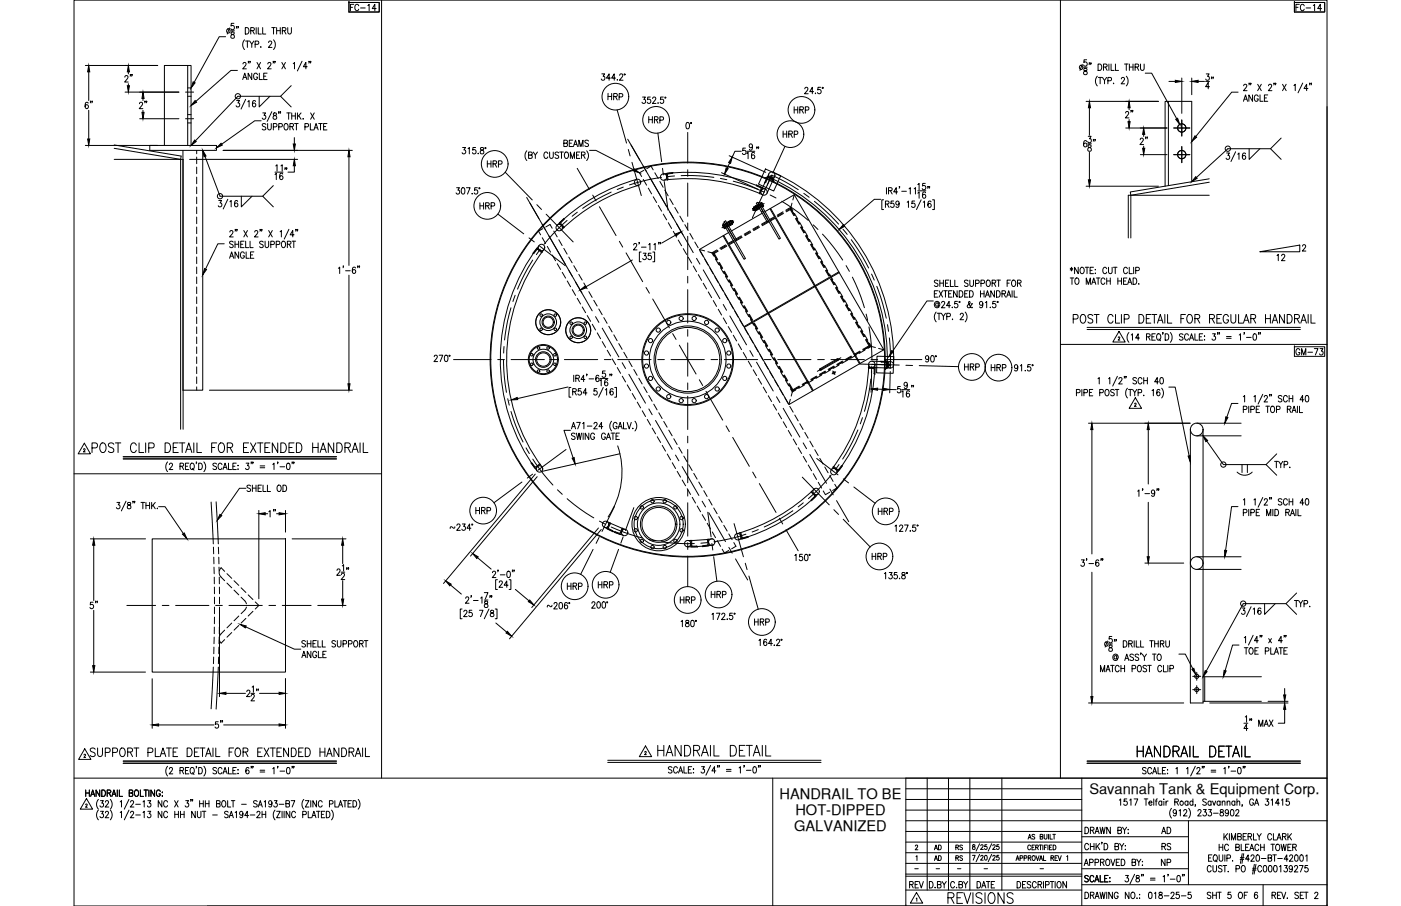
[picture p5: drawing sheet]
<svg xmlns="http://www.w3.org/2000/svg" width="432mm" height="279mm" viewBox="0 0 432 279" stroke-linecap="round" stroke-linejoin="round" font-family="sans-serif">
<defs><g id="words">
<g font-size="6.6">
<text x="201.8" y="234.2">HANDRAIL DETAIL</text>
<text x="349.6" y="234.6">HANDRAIL DETAIL</text>
<text x="291.4" y="279.8">REVISIONS</text>
</g>
<text font-size="6.2" x="27.5" y="140.8">POST CLIP DETAIL FOR EXTENDED HANDRAIL</text>
<g font-size="5.7">
<text x="375.4" y="28.6" transform="rotate(-90 375.4 28.6)">34&quot;</text>
<text x="350.3" y="45.9">2&quot;</text>
<text x="26.8" y="189.1">5&quot;</text>
<text x="65.3" y="225.8">5&quot;</text>
</g>
<g font-size="5.3">
<text x="107.2" y="4.6">FC-14</text>
<text x="398.6" y="4.6">FC-14</text>
<text x="37.4" y="26.5">2&quot;</text>
<text x="25.4" y="34.6">6&quot;</text>
<text x="42" y="34.6">2&quot;</text>
<text x="186.6" y="32.1">HRP</text>
<text x="199" y="39.2">HRP</text>
<text x="350.3" y="37.7" transform="rotate(-90 350.3 37.7)">2&quot;</text>
<text x="240.6" y="43.7">HRP</text>
<text x="149.2" y="52.9">HRP</text>
<text x="398.6" y="110.8">GM-73</text>
<text x="304.4" y="115.7">HRP</text>
<text x="81.8" y="160.5">1&quot;</text>
<text x="145.7" y="159.8">HRP</text>
<text x="267.8" y="173.9">HRP</text>
<text x="173.9" y="183.1">HRP</text>
<text x="183.4" y="182.7">HRP</text>
<text x="218.4" y="185.6">HRP</text>
<text x="208.8" y="187.3">HRP</text>
<text x="279.4" y="275.2">REV</text>
</g>
<g font-size="4.9">
<text x="243.8" y="36">HRP</text>
<text x="147.1" y="65.6">HRP</text>
<text x="392.6" y="81.5">12</text>
<text x="296.3" y="115.4">HRP</text>
<text x="391.9" y="145.3">TYP.</text>
<text x="75.1" y="152.8">SHELL OD</text>
<text x="269.9" y="159.8">HRP</text>
<text x="231.8" y="194">HRP</text>
<text x="357" y="258.2">AD</text>
<text x="357.4" y="263.2">RS</text>
<text x="357" y="268.1">NP</text>
</g>
<g font-size="4.5">
<text x="335.7" y="244.9">Savannah Tank &amp; Equipment Corp.</text>
<text x="240.3" y="246.5">HANDRAIL TO BE</text>
<text x="245.2" y="251.5">HOT-DIPPED</text>
<text x="244.8" y="256.4">GALVANIZED</text>
</g>
<g font-size="4.4">
<text x="287.2" y="263.2">AD</text>
<text x="293.9" y="263.2">RS</text>
<text x="287.2" y="266.7">AD</text>
<text x="293.9" y="266.7">RS</text>
</g>
<g font-size="2.6">
<text x="281.2" y="269.2">-</text>
<text x="287.5" y="269.2">-</text>
<text x="294.2" y="269.2">-</text>
<text x="302.3" y="269.2">-</text>
<text x="319.6" y="269.2">-</text>
</g>
</g></defs>
<!-- layer: 0 -->
<g fill="none" stroke="#000" stroke-width=".31">
<path d="M22.8 0h386.2v279.4h-386.2zM117.6 0v240M326.8 0v240M409 32.9v246.5h-345.1M326.8 106.2h82.2M22.8 146.1h94.8M22.8 240h386.2M238.2 240v39.4M279.2 240v39.4M285.8 240v34.5M292.3 240v34.5M298.9 240v34.5"/>
<path d="M308.8 240v34.5M333.4 240v39.4M279.2 243.2h54.2M279.2 246.5h54.2M279.2 249.8h54.2M279.2 256.4h54.2M279.2 259.7h54.2M279.2 253.1h129.8M333.4 258h32.9M366.3 253.1v19.7M279.2 266.3h54.2M279.2 263h87.1"/>
<path d="M279.2 270.2h54.2M279.2 269.6h54.2M279.2 274.5h54.2M333.4 272.8h75.6M333.4 267.9h32.9M389.3 272.8v6.6"/>
</g>
<!-- layer: DIM -->
<g fill="none" stroke="#000" stroke-width=".31">
<path d="M69.5 11.3h-1.9l-7.8 14.1M70.7 8.6l-.7 1.9M71.1 9.5h1.1M71.3 9.9v.6a.72 .72 0 0 1 .9 .4 .72 .72 0 0 1-.3 .9 .64 .64 0 0 1-.8-.6 .64 .64 0 0 1 .8-.6l.3-.3-.1-.4zM72.1 7.2h-.8l-.1 .8a.61 .61 0 0 1 .9 .1 .61 .61 0 0 1-.1 .8 .61 .61 0 0 1-.9-.1M73 8.2l-.2 .5M73.4 8.2l-.1 .5M74.9 19.7l.1-.3 .5-.1 .3 .5-1 1.4h1.1M75.4 12.3a2.24 2.24 0 0 0 0 3M75.6 8.5a1.01 1.01 0 0 1 1.2 1 1.01 1.01 0 0 1-1.2 1zM75.7 12.7h1.1M76.2 12.7v1.9"/>
<path d="M76.6 19h-.1h.1l-.1 .5M77 12.7l.6 .9v1M77.1 19h-.1h.1l-.1 .5M77.3 9.5l.9-.1 .1-.7-1-.2v2M77.8 9.5l.6 1M78.2 12.7l-.6 .9M78.6 13.7l1-.1 .1-.8-1.1-.1v1.9M79 8.5v2M79.2 19.3l1.1 1.9M79.6 8.5v2h1M80.3 14.5h.2zM80.3 19.3l-1.1 1.9"/>
<path d="M81 8.5v2h.9M82.6 19.7l.1-.3 .5-.1 .3 .5-1 1.4h1.1M82.8 13.1l.3-.4h.5l.2 .3-1.1 1.6h1.1M83.8 8.5h1.1M84.3 19h-.2h.2l-.2 .5M84.3 12.3a2.3 2.3 0 0 1 0 3M84.3 8.5v2M84.8 19h-.2h.2l-.2 .5M85.3 9.5h1.1M85.3 8.5v2M86.4 8.5v2M86.9 19.3l1.1 1.9"/>
<path d="M87 9.5l1-.1 .1-.7-1.1-.2v2M87.6 9.5l.5 1M88 19.3l-1.1 1.9M88.7 8.5v1.4l.5 .6 .5-.3 .1-1.7M90.4 19.6l.4-.3v1.9M93.1 18.9l-1.4 3M95.3 19l-.1 .5M95.8 19h-.2h.2l-.2 .5M107.5 .8h9.4v2.9h-9.4M333.6 19.8l-.8 1.9M334.9 18.4h-.8v.9a.61 .61 0 0 1 .9 0 .61 .61 0 0 1-.1 .9 .61 .61 0 0 1-.9-.2M335.8 19.5h-.2h.2l-.2 .4"/>
<path d="M336.3 19.5l-.2 .4M338.4 19.7a1 1 0 0 1 1.2 1 1 1 0 0 1-1.2 1zM341.8 19.7v2M342.4 19.7v2h1M343.8 19.7v2h.9M346.6 19.7h1.1M347.1 19.7v2M348.1 19.7v2M349.2 19.7v2M351.5 19.7v1.4l.5 .6 .6-.3v-1.7M398.9 .8h9.4v2.9h-9.4M26.3 20.2h22.3"/>
<path d="M27.3 22.2v8.8M27.3 34v8.9M38.5 28.4h16.6M43.1 36.6h12M72.9 31h.9l-.5 .8a.6 .6 0 0 1 .5 .9 .6 .6 0 0 1-1-.1M73.2 21.7h-2l-10.8 9.6M74.8 24.5l.6-1.9 .7 1.9M75 23.9h.8M75.7 30.6l-1.4 3M76.4 31.4l.4-.4v2M77.6 22.6v1.9l-1.1-1.9v1.9M78.8 31.3l-.5-.3a1.14 1.14 0 0 0 .1 2 .57 .57 0 0 0 .4-.9 .57 .57 0 0 0-.9-.1l-.1 .3"/>
<path d="M79.4 23a.61 .61 0 0 0-.8-.4 .61 .61 0 0 0-.4 .7v.5a.61 .61 0 0 0 .6 .7 .61 .61 0 0 0 .6-.7h-.4M79.9 29.7v3.3l3.3-3.3M79.9 22.6v1.9h1M80.5 37.3h-2l-10.2 7.2M81 34.8h.9l-.5 .8a.6 .6 0 0 1 .5 .9 .6 .6 0 0 1-1.1-.1M81.3 23.5h.6M81.9 38.4l-.4-.3-.7 .3 .1 .4 1 .7v.3l-.4 .3-.7-.3M82.3 22.6h-1v1.9h1M82.5 38.1v1.4l.5 .6 .5-.3 .1-1.7M83.8 34.4l-1.5 3M84.2 39.1l1-.1 .2-.2-.2-.6-1-.1v2M84.3 34.9v.6a.72 .72 0 0 1 .9 .4 .72 .72 0 0 1-.3 .9 .64 .64 0 0 1-.8-.7 .64 .64 0 0 1 .9-.5l.2-.3-.1-.4z"/>
<path d="M85.9 39.1l1-.1v-.8l-1-.1v2M86 34.5l-.1 .5M86.5 29.7h-13.2l-13.1 13.7M86.5 34.5h-.2h.2l-.2 .5M87.8 38.2l.2-.1a1 1 0 0 1 .8 1 1 1 0 0 1-.8 1 1.29 1.29 0 0 1-.2-1.9zM88.4 34.8h1.1M89 34.8v2M89.4 39l.9-.1 .1-.6-1-.2v2M89.7 26.4l-3.2 3.3 3.2 3.3M89.9 34.8v2M89.9 35.8h1.1M89.9 39l.6 1.1"/>
<path d="M90.8 38.1h1.1M91 34.8v2M91.4 38.1v2M91.7 34.8v2M92.1 35.6l.7 1.2M92.8 34.8l-1.1 1.3M93.3 36.7h.2zM94 39.1l1-.1v-.8l-1-.1v2M94.7 20.6h-1.2l.8-1.3v1.9M95.7 38.1v2h.9M95.7 34.8l1.2 2M96.9 34.8l-1.2 2"/>
<path d="M97 39.4h.8M98.2 38.1h1.1M98.8 38.1v2M99.7 39h.7M100.8 38.1h-1.1v2h1.1M185.5 22.8h.9l-.5 .7a.6 .6 0 0 1 .5 1 .6 .6 0 0 1-1.1-.1M188.1 24.1h-1.2l.8-1.3v1.9M189.7 24.1h-1.2l.8-1.3v1.9M190.3 24.6v.1zM191 23.2l.3-.4 .5 .1 .1 .3-.2 .6-.8 .9h1.1M198 29.9h.9l-.5 .8a.6 .6 0 0 1 .5 .9 .6 .6 0 0 1-1-.1M200.4 29.9h-.8v.9a.61 .61 0 0 1 .9 0 .61 .61 0 0 1-.1 .9 .61 .61 0 0 1-.9-.2"/>
<path d="M201.1 30.4l.4-.5 .5 .1 .1 .3-1 1.6h1.1M202.8 31.7v.2zM204.4 29.9h-.8l-.1 .9a.61 .61 0 0 1 .9 0 .61 .61 0 0 1 0 .9 .61 .61 0 0 1-.9-.2M211.6 37.8h.3a1.06 1.06 0 0 1 .6 .9 1.06 1.06 0 0 1-.6 1l-.3-.1-.2-.7zM248.1 27.4l.3-.5h.3l.3 .4-.2 .7-.8 .9h1.1M250.8 28.3h-1.2l.8-1.4v2M251.3 28.7v.2zM252.9 26.9h-.8v.9a.62 .62 0 0 1 .9 0 .62 .62 0 0 1-.1 .9 .62 .62 0 0 1-.9-.2M334 20.7h1.1M334.1 21.1v.6a.72 .72 0 0 1 .9 .4 .72 .72 0 0 1-.3 .9 .64 .64 0 0 1-.8-.6 .64 .64 0 0 1 .9-.6l.2-.3-.1-.4zM334.8 31.3h22.2M335.8 33.2v8.5"/>
<path d="M338.2 23.5a2.24 2.24 0 0 0 0 3M338.5 23.9h1.1M339.1 23.9v1.9M339.8 23.9l.6 .9v1M340.1 20.7l1-.1v-.7l-1-.2v2M340.7 20.7l.5 1M341.1 23.9l-.7 .9M341.5 24.9l.9-.1v-.8l-.9-.1v1.9M343.2 25.7v.1zM345.6 24.3l.3-.4 .5 .1 .2 .3-1.1 1.5h1.1M347 39.5h12.7M347.1 23.5a2.3 2.3 0 0 1 0 3"/>
<path d="M348.1 20.7h1.1M349.8 20.7l1-.1v-.8l-1-.1v2M350.4 20.7l.6 1M353 22.6h1.9l7.8 14M360.3 25.1h1.9M364.2 24.1v10.8M367.3 24.1v5.1M381.6 28.4h-2l-11 13.7M383.2 31.2l.7-1.9 .6 1.9M383.3 26.5l.3-.5 .5 .1 .2 .3-1.1 1.6h1.1M383.5 30.6h.8M385.1 25.7l-.2 .5"/>
<path d="M385.6 25.7h-.2h.2l-.2 .5M386 29.3v1.9l-1.1-1.9v1.9M387.6 26l1.1 2M387.8 29.7a.62 .62 0 0 0-.8-.4 .62 .62 0 0 0-.4 .7v.5a.62 .62 0 0 0 .6 .8 .62 .62 0 0 0 .6-.8h-.4M388.3 29.3v1.9h1M388.7 26l-1.1 2M389.7 30.2h.6M390.7 29.3h-1v1.9h1M391 26.5l.3-.5 .5 .1 .1 .3-1 1.6h1.1M392.7 25.7l-.1 .5M393.2 25.7h-.2h.2l-.2 .5M395.3 26l1.1 2"/>
<path d="M396.4 26l-1.1 2M398.8 26.4l.4-.4v2M401.5 25.6l-1.4 3M403.1 27.3h-1.2l.8-1.3v2M403.8 25.7h-.2h.2l-.2 .5M404.2 25.7l-.1 .5M26.3 44.9h22.3M58.4 49.1h33.3M63.2 48.2l4.6 12.3h13.2M68.8 46.4h39.8M84.2 57.2l-3.2 3.3 3.2 3.3M84.8 53.8l.4-.4v2"/>
<path d="M84.8 53.1h2.4M85 51.2l.4-.4v2M86.6 51.2l.4-.4v2M87.1 53.7l-.4-.3a1.14 1.14 0 0 0 0 2 .57 .57 0 0 0 .5-.8 .57 .57 0 0 0-.9-.1l-.1 .2M87.9 51.8h-.1h.1l-.1 .5M88.4 51.8l-.1 .5M90.7 51.1v2h-1.9M90.7 42.4v2M96.8 40.1l.6-2 .7 2M107.5 48.3v33.6M140.7 57.9h.9l-.5 .7a.6 .6 0 0 1 .5 1 .6 .6 0 0 1-1-.1M142.4 58l.4-.1a1.15 1.15 0 0 1-.2 2l-.4-.4v-.5z"/>
<path d="M142.6 45.5h.9l-.5 .7a.6 .6 0 0 1 .5 1 .6 .6 0 0 1-1.1-.1M143.8 57.9h1.1l-.8 2M144.3 45.9l.4-.4v2M145.4 59.8h.2zM146.6 45.5h-.8l-.1 .8a.61 .61 0 0 1 .9 0 .61 .61 0 0 1-.1 .9 .61 .61 0 0 1-.9-.1M147.1 57.9h-.8l-.1 .8a.62 .62 0 0 1 .9 0 .62 .62 0 0 1-.1 .9 .62 .62 0 0 1-.8-.1M147.4 47.3v.2zM148.2 45.6v.5a.72 .72 0 0 1 .8 .4 .72 .72 0 0 1-.3 1 .64 .64 0 0 1-.7-.7 .64 .64 0 0 1 .8-.6l.3-.2-.1-.4zM162.4 46.5a2.3 2.3 0 0 0 0 3M162.9 47.8l1-.1v-.7l-1-.1v2l1-.1 .1-.6-.4-.4M164.4 46.9l.6 .9v1.1M165.7 46.9l-.7 .9"/>
<path d="M168.8 47.3a.61 .61 0 0 0-.7-.4 .61 .61 0 0 0-.5 .7v.5a.61 .61 0 0 0 .5 .7 .61 .61 0 0 0 .7-.4M169.4 46.9v1.4l.5 .6 .5-.3 .1-1.7M172.2 47.2l-.4-.3-.7 .3 .1 .4 .9 .5 .1 .5-.4 .3-.7-.3M172.5 46.9h1.1M173.1 46.9v2M173.8 44.2l1-.1v-.8l-1-.1v2l1-.1 .1-.6-.4-.3M174.3 47l.1-.1a1 1 0 0 1 .8 1 1 1 0 0 1-.8 1 1.26 1.26 0 0 1-.1-1.9zM175.5 44.2h.6M175.8 48.9v-2l.6 2 .7-2v2M176.5 43.2h-1v2h1M176.7 45.2l.7-2 .6 2M177 44.5h.8"/>
<path d="M177.7 47.8h.6M178.4 45.2v-2l.6 2 .7-2v2M178.7 46.9h-1v2h1M179.2 47.8l1-.1 .1-.6-1.1-.2v2M179.8 47.8l.5 1.1M180.8 46.5a2.24 2.24 0 0 1 0 3M181.4 43.5l-.4-.3-.6 .1v.7l.8 .3 .2 .6-.4 .3-.7-.3M181.7 46.4h2l11.6 6M194.5 44.7l16 27.7M222.4 53.3l11.2 5.1M224.7 48l11.3 5.1M224.9 50.2l-.8 1.7"/>
<path d="M228.5 46.7h-2l-.8 1.8M229.8 45.7h-.8l-.1 .8a.62 .62 0 0 1 .9 0 .62 .62 0 0 1-.1 .9 .62 .62 0 0 1-.9-.1M230.2 47.4l.4-.4v2M230.2 46.7h2.4M231.9 45a.53 .53 0 0 1-.7 .4 .53 .53 0 0 1-.2-.8 .53 .53 0 0 1 .8 0l.1 .4a.95 .95 0 0 1-.6 1.3l-.3-.3M232.6 47.3l-.5-.3a1.14 1.14 0 0 0 .1 2 .57 .57 0 0 0 .4-.9 .57 .57 0 0 0-.9-.1l-.1 .3M233.4 45.4h-.2h.2l-.2 .5M233.8 45.4l-.1 .5M273.2 57.9v1.9M273.9 58.8l.9-.1 .1-.6-1-.2v1.9M274.4 58.8l.6 1M276.6 59.2h-1.2l.8-1.3v1.9"/>
<path d="M277.3 57.6h-.2h.2l-.2 .5M277.9 59h1.5M280.2 58.2l.4-.3v1.9M281.7 58.2l.5-.3v1.9M282.9 56.9l.4-.3v1.9M282.9 59.6l.4-.4v2M282.9 58.8h2.4M285.2 56.6h-.8l-.1 .8a.62 .62 0 0 1 .9 0 .62 .62 0 0 1-.1 .9 .62 .62 0 0 1-.9-.2M285.3 59.5l-.5-.3a1.13 1.13 0 0 0 .1 2 .59 .59 0 0 0 .4-.8 .59 .59 0 0 0-.8-.4l-.2 .5M286.1 57.6h-.2h.2l-.2 .5M286.5 57.6l-.1 .5M334.8 57.4h22.2"/>
<path d="M334.9 43.6l-.3-.3a1.1 1.1 0 0 0-.6 1 1.1 1.1 0 0 0 .5 1 .56 .56 0 0 0 .6-.5 .56 .56 0 0 0-.5-.6 .56 .56 0 0 0-.6 .5M335.3 44.3h1.1M335.4 42h.9l-.5 .8a.6 .6 0 0 1 .5 .9 .6 .6 0 0 1-1-.1M335.4 44.8v.5a.73 .73 0 0 1 .9 .4 .73 .73 0 0 1-.3 1 .64 .64 0 0 1-.8-.7 .64 .64 0 0 1 .8-.6l.3-.3-.1-.3zM335.8 47v8.5M337.1 43.1l-.2 .4M337.6 43.1h-.2h.2l-.2 .4M351.5 47.7h8.2M378 47.2h.9l-.5 .7a.6 .6 0 0 1 .5 1 .6 .6 0 0 1-1-.1M380.8 46.8l-1.4 3M381.5 47.6l.4-.4v1.9M383.9 47.5l-.3-.3a1.09 1.09 0 0 0-.7 .9 1.09 1.09 0 0 0 .6 1 .56 .56 0 0 0 .5-.5 .56 .56 0 0 0-.5-.6 .56 .56 0 0 0-.6 .5"/>
<path d="M385 45.9v3.2l3.3-3.2M391.6 45.9h-13.2l-9.6 8.8M394.9 42.6l-3.3 3.3 3.3 3.2M67.4 61.8h.9l-.5 .8a.6 .6 0 0 1 .5 .9 .6 .6 0 0 1-1-.1M69.1 75.2h-2l-3.7 7.8M70.2 61.4l-1.4 3.1M70.8 79.7l.6-2 .6 2M70.8 71.6l.2-.4 .5-.1 .3 .6-1 1.4h1.1M70.9 62.2l.3-.4v2M71 79h.8M71.9 74.7l-.4-.3-.6 .1v.6l.8 .4 .2 .6-.4 .3-.7-.3M72.4 74.4v2"/>
<path d="M72.4 75.3h1.2M72.6 70.8h-.2h.2l-.2 .5M73.1 70.8l-.2 .5M73.3 62.1l-.4-.3a1.09 1.09 0 0 0-.6 1 1.09 1.09 0 0 0 .6 1 .56 .56 0 0 0 .5-.5 .56 .56 0 0 0-.5-.6 .56 .56 0 0 0-.6 .4M73.6 77.7v2l-1.2-2v2M73.6 74.4v2M74.2 75.3h.6M74.4 60.5v3.3l3.3-3.3M75.1 71.1l1.2 2M75.2 74.4h-1v2h1M75.3 78.1a.62 .62 0 0 0-.7-.4 .62 .62 0 0 0-.5 .7v.5a.62 .62 0 0 0 .6 .8 .62 .62 0 0 0 .6-.8h-.4M75.7 74.4v2h1"/>
<path d="M75.9 77.7v2h.9M76.3 71.1l-1.2 2M77.1 74.4v2h.9M77.2 78.6h.7M78.3 77.7h-1.1v2h1.1M78.5 71.6l.2-.4 .4-.1 .4 .6-1.1 1.4h1.1M80.3 70.8h-.2h.2l-.2 .5M80.7 70.8l-.1 .5M81.1 74.7l-.4-.3-.7 .3 .2 .4 .8 .5v.7l-.6 .1-.4-.3M81.7 74.4l.1 1.7 .4 .3 .5-.3 .1-1.7M82.8 71.1l1.1 2M83.5 75.4l.9-.1 .1-.7-1-.2v2"/>
<path d="M83.9 71.1l-1.1 2M85.1 75.4l1-.1 .1-.7-1.1-.2v2M86.3 71.5l.4-.4v2M87 74.5l.2-.1a1.01 1.01 0 0 1 .8 1 1.01 1.01 0 0 1-.8 1 1.27 1.27 0 0 1-.2-1.9zM88.6 75.3l.9-.1 .1-.6-1-.2v2M89 70.7l-1.4 3M89.1 75.3l.6 1.1M90 74.4h1.1M90.6 74.4v2M90.6 72.4h-1.2l.8-1.3v2M91.3 70.8l-.2 .5M91.8 70.8h-.2h.2l-.2 .5"/>
<path d="M163.4 62.7l15.9 27.6M195.3 75.6l.3-.5h.3l.4 .4-.3 .6-.8 1h1.1M197.1 74.8h-.2h.2l-.2 .5M197.6 77.7h-.5v3h.5M197.7 76.2h1.4M198.2 78.1h.9l-.5 .7a.6 .6 0 0 1 .5 1 .6 .6 0 0 1-1-.1M199.9 75.5l.4-.4v2M200.7 78.1h-.8l-.1 .8a.62 .62 0 0 1 .9 .1 .62 .62 0 0 1-.1 .9 .62 .62 0 0 1-.9-.2M201.2 77.7h.6v3h-.6M201.5 75.5l.4-.4v2M203.1 74.8l-.1 .5M203.6 74.8l-.1 .5"/>
<path d="M208.3 72.5l-4.4 2.5M271.4 61.5h-1.9l-9.4 8M272.3 61.6h-.5v3h.5M272.9 62.9l1-.1v-.6l-1-.2v2M273.5 62.9l.5 1.1M275.4 62h-.7l-.1 .8a.61 .61 0 0 1 .9 .1 .61 .61 0 0 1-.1 .9 .61 .61 0 0 1-.9-.2M277.1 62.7a.53 .53 0 0 1-.8 .3 .53 .53 0 0 1-.1-.8 .53 .53 0 0 1 .9 .1v.4a.92 .92 0 0 1-.6 1.3l-.3-.3M279.6 62.4l.4-.4v2M281.9 62h-.8l-.1 .8a.61 .61 0 0 1 .9 .1 .61 .61 0 0 1-.1 .9 .61 .61 0 0 1-.9-.2M283.9 61.6l-1.4 3M284.5 62.4l.4-.4v2M286.9 62.3l-.4-.3a1.13 1.13 0 0 0 0 2 .59 .59 0 0 0 .5-.8 .59 .59 0 0 0-.8-.4l-.2 .5"/>
<path d="M287.4 61.6h.6v3h-.6M401.4 75.9l.4-.4h.3l.3 .3-1 1.6h1.1M104.3 82.7l.4-.3v1.9M105.9 82.1l-.2 .5M106.5 83.5h1.5M107.5 84.9v33.5M109.6 82.7l-.4-.3a1.09 1.09 0 0 0-.6 .9 1.09 1.09 0 0 0 .6 1 .58 .58 0 0 0 .4-.8 .58 .58 0 0 0-.9-.1l-.1 .3M110.3 82.1l-.1 .5M110.8 82.1l-.1 .5M194.9 80.2l-14.4 8.3M287.7 92.8h-2l-10.6 15.5M288 90.6h.6"/>
<path d="M288.5 96.2a2.24 2.24 0 0 0 0 3.1M288.9 96.6h1.1M289 89.7h-1v1.9h1M289.1 86.7l-.4-.3-.7 .3 .1 .3 1 .8v.3l-.4 .2-.7-.2M289.2 93.7l-.3-.3a.51 .51 0 0 0-.6 .6 .51 .51 0 0 0 .8 .4l.1-.2M289.2 93.4v1a.67 .67 0 0 0 .5-.7 .67 .67 0 0 0-.5-.7 .91 .91 0 0 0-1.2 1 .91 .91 0 0 0 1.4 .6M289.4 89.7l1.1 1.9M289.4 96.6v2M289.7 86.4v1.9M289.7 87.3h1.1M290.1 96.6l.7 1v1M290.2 93.4l.2-.4 .5-.1 .3 .6-1.1 1.4h1.2"/>
<path d="M290.5 89.7l-1.1 1.9M290.8 86.4v1.9M290.9 89.7h1.1M291.4 87.3h.7M291.4 89.7v1.9M291.4 96.6l-.6 1M291.8 97.6h1v-.9l-1-.1v2M292.4 90.6h.6M292.5 86.4h-1.1v1.9h1.1M292.9 86.4v1.9h1M292.9 94.3h-1.2l.8-1.4v2M293.4 89.7h-1v1.9h1"/>
<path d="M293.5 94.7v.2zM293.6 98.4v.2zM294.3 86.4v1.9h1M295 89.7v1.9l-1.1-1.9v1.9M295.1 92.9h-.8l-.1 .9a.62 .62 0 0 1 .9 0 .62 .62 0 0 1-.1 .9 .62 .62 0 0 1-.9-.1M295.6 89.7a1 1 0 0 1 1.2 .9 1 1 0 0 1-1.2 1zM296 97.1l.3-.5h.3l.3 .4-1 1.6h1.1M297.3 90.6h.7M297.5 96.2a2.24 2.24 0 0 1 0 3.1M298.4 86.7l-.4-.3-.6 .1-.1 .5 .9 .5 .2 .6-.4 .2-.8-.2M298.4 89.7h-1.1v1.9h1.1M298.8 89.7a1 1 0 0 1 1.2 .9 1 1 0 0 1-1.2 1z"/>
<path d="M298.9 86.4v1.4l.5 .5 .6-.2v-1.7M299.7 93.8l-.1-.2a1.03 1.03 0 0 1-1.4 1.1v-.5l.8-.8-.3-.5-.2 .3 .2 .8 .6 .8 .4-.1M300.7 87.4l.9-.1 .2-.3-.2-.5-.9-.1v1.9M302.2 90.6h1.1M302.2 89.7v1.9M302.3 87.4l1-.1 .2-.3-.2-.5-1-.1v1.9M302.9 93.6l-.2 .5a.55 .55 0 0 1-.7-.2 .55 .55 0 0 1 .1-.7 .55 .55 0 0 1 .7 0l.1 .4a.92 .92 0 0 1-.6 1.3l-.4-.3M303.3 89.7v1.9M303.7 91.6l.6-1.9 .7 1.9M303.7 93.3l.4-.4v2M304 91h.7M304.3 86.5l.1-.1a1 1 0 0 1 .9 1 1 1 0 0 1-.9 .9 1.29 1.29 0 0 1-.1-1.8z"/>
<path d="M305.1 94.8h.2zM305.8 87.3l.9-.1v-.7l-.9-.1v1.9M306.3 87.3l.6 1M306.5 89.7v1.9l-1.1-1.9v1.9M306.8 92.9h-.8l-.1 .9a.62 .62 0 0 1 .9 0 .62 .62 0 0 1-.1 .9 .62 .62 0 0 1-.8-.1M307.1 89.7a1 1 0 0 1 1.2 .9 1 1 0 0 1-1.2 1zM307.2 86.4h1.1M307.8 86.4v1.9M308.8 90.6l1-.1 .1-.6-1.1-.2v1.9M309.4 90.6l.5 1M310.3 91.6l.6-1.9 .6 1.9M310.4 87.3h.6"/>
<path d="M310.5 91h.8M311.4 86.4h-1v1.9M311.9 89.7v1.9M312.1 86.5l.2-.1a1 1 0 0 1 .8 1 1 1 0 0 1-.8 .9 1.27 1.27 0 0 1-.2-1.8zM312.6 89.7v1.9h.9M313.6 87.3l1-.1v-.6l-1-.2v1.9M314.2 87.3l.5 1M329.8 82.7l.8 .6M329.8 85.7h1.2M330.2 82.4v1.2M330.4 85.7v2M330.6 82.7l-.8 .6"/>
<path d="M330.8 98.4h.9a.72 .72 0 0 0 .6-.7 .72 .72 0 0 0-.6-.7h-.9v2.7M331.6 85.8l.1-.1a1 1 0 0 1 .9 1 1 1 0 0 1-.9 1 1.29 1.29 0 0 1-.1-1.9zM332.3 82.4v2l-1.1-2v2M333.2 82.5l.2-.1a1 1 0 0 1 .8 1 1 1 0 0 1-.8 1 1.24 1.24 0 0 1-.2-1.9zM333.4 97.1l.2-.1a1.43 1.43 0 0 1 1.1 1 1.43 1.43 0 0 1-.5 1.5l-.2 .2a1.43 1.43 0 0 1-1.1-1.1 1.43 1.43 0 0 1 .5-1.5zM334.5 82.4h1.1M334.8 87.7v-2l.6 2 .7-2v2M335 82.4v2M336 83.4h.6M336.5 87.7l.6-2 .6 2M336.7 87h.8M336.8 97.4a.75 .75 0 0 0-.9-.4 .75 .75 0 0 0-.5 .9l1.2 .6 .2 .8a.9 .9 0 0 1-1.5 0"/>
<path d="M337 82.4h-1v2h1M337.2 97h1.6M337.6 84.2h.1M337.6 83.1v.2zM337.9 85.7h1.1M338 97v2.7M338.5 85.7v2M340.5 86.2a.61 .61 0 0 0-.7-.5 .61 .61 0 0 0-.5 .8v.4a.61 .61 0 0 0 .5 .8 .61 .61 0 0 0 .7-.5M341.1 82.9a.62 .62 0 0 0-.8-.5 .62 .62 0 0 0-.4 .8v.5a.62 .62 0 0 0 .5 .7 .62 .62 0 0 0 .7-.5M341.1 85.7v2M341.1 86.7h1.1M341.7 82.4v1.4l.4 .6 .6-.3 .1-1.7"/>
<path d="M342.2 85.7v2M343 97.6a.76 .76 0 0 0-1.1-.5 1.73 1.73 0 0 0 .2 2.6 .79 .79 0 0 0 .9-.7M343.2 82.4h1.1M343.7 82.4v2M343.8 97v2.7h1.3M344.5 86.7h1.2M344.5 85.7v2M345.6 97v2.7M345.7 85.7v2M346.3 86.7h.6M346.5 98.4h1a.72 .72 0 0 0 .5-.7 .72 .72 0 0 0-.5-.7h-1v2.7M347.3 85.7h-1v2h1"/>
<path d="M347.5 82.9a.61 .61 0 0 0-.8-.5 .61 .61 0 0 0-.4 .8v.5a.61 .61 0 0 0 .4 .7 .61 .61 0 0 0 .8-.5M347.6 87.7l.6-2 .6 2M347.8 87h.8M348 82.4v2h1M349.2 85.7a1 1 0 0 1 1.2 1 1 1 0 0 1-1.2 1zM349.4 82.4v2M350 83.5l1-.1 .1-.8-1.1-.2v2M351 87.5v.2zM351 97a1.43 1.43 0 0 1 1.5 .8 1.43 1.43 0 0 1-.4 1.7l-1.1 .2zM353.3 98.3h.9M354.7 97h-1.4v2.7h1.4M355 97h1.5"/>
<path d="M355.8 97v2.7M356.7 99.7l.9-2.7 .9 2.7M357.1 98.8h1M359 97v2.7M359.9 97v2.7h1.3M364 98.3h.8M365.4 97h-1.4v2.7M366.2 97.1l.2-.1a1.43 1.43 0 0 1 1.2 1 1.43 1.43 0 0 1-.5 1.5l-.2 .2a1.44 1.44 0 0 1-1.2-1.1 1.44 1.44 0 0 1 .5-1.5zM368.3 98.3l1.3-.2 .2-.4-.1-.5-.5-.2h-.9v2.7M369 98.3l.8 1.4M372.8 98.3l1.3-.2 .2-.4-.1-.5-.4-.2h-1v2.7M373.5 98.3l.8 1.4"/>
<path d="M375.1 98.3h.8M376.5 97h-1.4v2.7h1.4M378.6 97.6a.83 .83 0 0 0-1-.6 .83 .83 0 0 0-.6 1v.6a.83 .83 0 0 0 .8 1.1 .83 .83 0 0 0 .8-1.1h-.5M379.4 97v1.9a.75 .75 0 0 0 .7 .8 .75 .75 0 0 0 .8-.8v-1.9M381.7 97v2.7h1.3M383.2 99.7l.9-2.7 .9 2.7M383.6 98.8h1M385.5 98.3l1.3-.2 .2-.4-.1-.5-.4-.2h-1v2.7M386.3 98.3l.7 1.4M390 98.3h1.5M390 97v2.7M391.5 97v2.7"/>
<path d="M392.1 99.7l.8-2.7 .9 2.7M392.4 98.8h1.1M395.9 97v2.7l-1.5-2.7v2.7M396.7 97a1.43 1.43 0 0 1 1.5 .8 1.43 1.43 0 0 1-.4 1.7l-1.1 .2zM399 98.3l1.3-.2 .2-.4-.1-.5-.5-.2h-.9v2.7M399.7 98.3l.8 1.4M400.9 99.7l.9-2.7 .9 2.7M401.3 98.8h1M403.2 97v2.7M404.1 97v2.7h1.2M133.8 110l.4-.5 .4 .1 .2 .3-.2 .7-.8 .9h1.1M135.4 109.5h1.1l-.8 2"/>
<path d="M137.2 109.6l.4-.1a1.14 1.14 0 0 1-.2 2l-.2-.1-.3-.7zM175.1 119.3l-15.6 3.6M176 119.5h-.6v3h.6M176.8 115.7v2M177.5 116.7l.9-.1v-.8l-.9-.1v2M178 116.7l.6 1M179.1 119.8h-.8l-.1 .9a.61 .61 0 0 1 .9 0 .61 .61 0 0 1-.1 .9 .61 .61 0 0 1-.9-.1M180.3 117h-1.2l.8-1.3v2M180.9 115.4h-.2h.2l-.2 .5M181.5 116.8h1.5M183.9 119.8h-.8l-.1 .9a.61 .61 0 0 1 .9 0 .61 .61 0 0 1 0 .9 .61 .61 0 0 1-.9-.1M184.6 116l-.3-.3a1.11 1.11 0 0 0-.1 2 .55 .55 0 0 0 .5-.5 .55 .55 0 0 0-.5-.6 .55 .55 0 0 0-.6 .4"/>
<path d="M184.9 117.4l.4-.4v2M184.9 116.7h2.5M185.9 119.5l-1.4 3M186.5 114.4h-.8v.9a.62 .62 0 0 1 .9 0 .62 .62 0 0 1-.1 .9 .62 .62 0 0 1-.9-.2M187.3 117.3l-.3-.3a1.11 1.11 0 0 0-.1 2 .55 .55 0 0 0 .5-.5 .55 .55 0 0 0-.5-.6 .55 .55 0 0 0-.6 .4M188.1 115.4h-.2h.2l-.2 .5M188.6 115.4h-.2h.2l-.2 .5M189.4 119.5h.6v3h-.6M268.6 114.4l-.1 6.6M274.4 114.6l-.2 6.5M277.5 119.2h-.8l-.1 .8a.61 .61 0 0 1 .9 .1 .61 .61 0 0 1-.1 .9 .61 .61 0 0 1-.9-.2M279.7 118.5a.53 .53 0 0 1-.8 .4 .53 .53 0 0 1-.1-.8 .53 .53 0 0 1 .8 .1l.1 .3a.92 .92 0 0 1-.7 1.3l-.3-.3"/>
<path d="M281.1 118.9l-.2 .5M281.6 118.9h-.2h.2l-.2 .5M286.3 110.3l-.1 .3a.55 .55 0 0 1-.8 .1 .55 .55 0 0 1 0-.8 .55 .55 0 0 1 .8 0l.1 .4a.9 .9 0 0 1-.7 1.3l-.3-.2M287.1 109.8l.2-.1a1.06 1.06 0 0 1 .7 .9 1.06 1.06 0 0 1-.7 1l-.2-.1-.3-.7zM313.7 113.1l-.1 .3a.53 .53 0 0 1-.8 .1 .53 .53 0 0 1 0-.8 .53 .53 0 0 1 .8 0l.1 .4a.92 .92 0 0 1-.7 1.3l-.3-.3M314.5 112.8l.4-.4v2M315.9 114.3h.2zM317.6 112.4h-.8l-.1 .9a.62 .62 0 0 1 .9 0 .62 .62 0 0 1-.1 .9 .62 .62 0 0 1-.9-.2M335 101h65.8M335 101.6h65.8M338.4 116.8l.4-.4v2M341.7 116.8l.4-.4v2"/>
<path d="M344.4 116.1l-1.5 3M344.8 116.9l.4-.5h.3l.3 .4-1 1.6h1.1M346.6 116.1l-.1 .5M347.1 116.1l-.2 .5M347.5 119.7a2.3 2.3 0 0 0 0 3M347.9 102.6a2.24 2.24 0 0 0 0 3M348.7 103.3l.3-.4v2M350.3 116.7l-.4-.3-.7 .3 .1 .5 .9 .4 .1 .5-.4 .3-.7-.3M351.2 104.2h-1.2l.8-1.3v2M352 116.9a.61 .61 0 0 0-.8-.5 .61 .61 0 0 0-.4 .8v.4a.61 .61 0 0 0 .4 .8 .61 .61 0 0 0 .8-.5M352.5 116.4v2M352.5 117.4h1.1"/>
<path d="M353.4 103.9l.9-.1 .1-.7-1-.2v2M353.6 116.4v2M353.9 103.9l.6 1M355 103.9h.7M356.1 102.9h-1.1v2h1.1M356.8 103l.2-.1a1 1 0 0 1 .8 1 1 1 0 0 1-.8 1 1.27 1.27 0 0 1-.2-1.9zM357.1 117.8h-1.2l.8-1.4v2M357.2 104.5l.5 .6M357.7 116.5l.4-.1a1.14 1.14 0 0 1-.2 2l-.4-.4v-.4zM358 119.7a2.3 2.3 0 0 1 0 3M358.5 102.6l-.2 .5M359.1 102.9a.99 .99 0 0 1 1.1 1 .99 .99 0 0 1-1.1 1z"/>
<path d="M360.2 119.4h2l4.3 21.2M360.7 102.6a2.3 2.3 0 0 1 0 3M364.6 103.2l-.4-.3-.7 .3 .1 .4 1 .7v.3l-.4 .3-.7-.3M366.3 103.4a.62 .62 0 0 0-.8-.5 .62 .62 0 0 0-.4 .8v.4a.62 .62 0 0 0 .4 .8 .62 .62 0 0 0 .8-.5M366.6 104.9l.6-2 .7 2M366.8 104.2h.8M368.3 102.9v2h1M369.6 103.9h.7M370.7 102.9h-1.1v2h1.1M371.2 103.7h.1zM371.2 104.7v.2zM373.7 102.9h.9l-.5 .8a.6 .6 0 0 1 .5 .9 .6 .6 0 0 1-1.1-.1"/>
<path d="M375.4 102.6h-.2h.2l-.2 .5M375.9 102.6h-.2h.2l-.2 .5M378 103.8h1.5M378 104.3h1.5M381.9 103.3l.4-.4v2M383.5 102.6h-.1h.1l-.1 .5M384.2 104.1h1.4M386.4 103h.7l.1 .3v1.2l-.4 .4-.4-.1-.2-.3v-.7zM388 102.6h-.2h.2l-.2 .5M388.5 102.6l-.2 .5M398.9 106.9h9.4v3h-9.4M64.5 120.3h44.1"/>
<path d="M175.8 132.7h-2l2.8 8.5M176.1 132.2l.7-1.9 .6 1.9M176.4 131.6h.8M176.5 120.8l1-.1v-.7l-1-.2v2M177.1 120.8l.5 1M177.2 133.8l-.4-.2-.7 .2 .2 .5 .9 .5v.4l-.4 .3-.7-.3M177.7 133.6l.4 1.9 .4-1.9 .3 1.9 .4-1.9M177.7 130.3h1.1l-.7 1.9M179.6 130.6l.4-.3v1.9M179.7 133.6v1.9M180.9 121.2h-1.2l.8-1.4v2M181 131.4h1.4"/>
<path d="M181.5 133.6v1.9l-1.1-1.9v1.9M183.1 130.7l.3-.4h.3l.3 .3-1 1.6h1.1M183.2 134a.62 .62 0 0 0-.7-.4 .62 .62 0 0 0-.5 .7v.5a.62 .62 0 0 0 .6 .7 .62 .62 0 0 0 .6-.7h-.4M185.8 131.6h-1.2l.8-1.3v1.9M186.6 120.2l.4-.4v2M186.6 134a.61 .61 0 0 0-.7-.4 .61 .61 0 0 0-.5 .7v.5a.61 .61 0 0 0 .6 .7 .61 .61 0 0 0 .6-.7h-.4M186.9 135.5l.6-1.9 .7 1.9M187.2 134.9h.7M188.3 133.6h1.2M188.5 129.9a2.24 2.24 0 0 0 0 3M188.9 133.6v1.9M189 120.1l-.4-.3a1.11 1.11 0 0 0-.6 1 1.11 1.11 0 0 0 .6 1 .58 .58 0 0 0 .4-.8 .58 .58 0 0 0-.9-.1l-.1 .3"/>
<path d="M189.9 134.5h.6M190.2 130.7a.62 .62 0 0 0-.8-.4 .62 .62 0 0 0-.4 .7v.5a.62 .62 0 0 0 .6 .8 .62 .62 0 0 0 .6-.8h-.4M190.5 132.2l.6-1.9 .7 1.9M190.7 131.6h.8M190.9 133.6h-1v1.9h1M192.2 130.3v1.9h.9M193.3 130.3l.6 1.9 .7-1.9M195 132.1h.1zM195.7 129.9a2.24 2.24 0 0 1 0 3M270.5 120l1.8 .1M274.3 120.1l1.9 .1M277.9 120.9l.4-.4v2"/>
<path d="M277.9 120.2h2.5M280.3 120.8l-.3-.3a1.1 1.1 0 0 0-.7 1 1.1 1.1 0 0 0 .6 1 .58 .58 0 0 0 .5-.8 .58 .58 0 0 0-.8-.4l-.3 .5M331.8 121.1l.9-.1 .1-.7-1-.2v2M333.4 120.1v2M334.1 121.1l.9-.1v-.8l-.9-.1v2M335.5 130.5h31.3M335.8 121h.6M336.5 132.5v38.3M336.8 120.1h-1v2h1M338.9 121.1l1-.1v-.8l-1-.1v2M340.9 120.2l.1-.1a1 1 0 0 1 .9 1 1 1 0 0 1-.9 1 1.29 1.29 0 0 1-.1-1.9zM343.4 120.4l-.4-.3-.5 .1-.1 .6 .9 .4 .1 .6-.4 .3-.7-.3"/>
<path d="M343.7 120.1h1.1M344.3 120.1v2M347.8 120.1h1.1M348.4 120.1v2M349.1 120.1l.6 .9v1.1M350.4 120.1l-.7 .9M350.8 121.1l.9-.1 .1-.7-1-.2v2M352.5 121.9v.2zM353.9 132.5v16.8M355.1 120.5l.4-.4v2M357.5 120.4l-.5-.3a1.13 1.13 0 0 0 .1 2 .58 .58 0 0 0 .4-.9 .58 .58 0 0 0-.9-.1l-.1 .3M371.9 136l5.2 7.3h13.1"/>
<path d="M381.6 124.4h-2l-1.5 4.3M383.2 122.3l.4-.3v2M383.2 126.3l1-.1 .1-.3-.1-.6h-1v1.9M384.9 125.3v1.9M385.5 126.3l1-.1 .1-.3-.1-.6h-1v1.9M386.5 122.3l.4-.3v2M387.2 126.2h.6M388.2 125.3h-1v1.9h1M389.2 121.6l-1.4 3M389.7 122.4l.3-.4h.3l.3 .3-1 1.7h1.1M390.1 125.3h1.2M390.7 125.3v1.9"/>
<path d="M391.4 121.7l-.1 .5M391.9 121.7h-.2h.2l-.2 .5M391.9 125.3h.1a1 1 0 0 1 .9 .9 1 1 0 0 1-.9 1 1.29 1.29 0 0 1-.1-1.9zM393.4 126.3l1-.1v-.9h-1v1.9M393.5 140l-3.3 3.3M395.1 122.3l-.4-.3-.6 .1v.6l.8 .4 .2 .6-.4 .3-.7-.3M396.8 122.4a.62 .62 0 0 0-.8-.4 .62 .62 0 0 0-.4 .7v.5a.62 .62 0 0 0 .4 .7 .62 .62 0 0 0 .8-.4M396.8 126.2l.9-.1 .1-.6-1-.2v1.9M397.3 122v2M397.3 122.9h1.1M397.3 126.2l.6 1M398.2 127.2l.6-1.9 .7 1.9"/>
<path d="M398.4 122v2M398.4 126.6h.8M399.9 125.3v1.9M400.5 125.3v1.9h1M401.9 123.3h-1.2l.8-1.3v2M402.5 122.1l.3-.1a1.09 1.09 0 0 1 .6 1 1.09 1.09 0 0 1-.6 1l-.3-.2-.2-.7zM36 154.9h.9l-.5 .8a.6 .6 0 0 1 .5 .9 .6 .6 0 0 1-1-.1M38 141.5h65.7M38 140.9h65.7M38.8 154.6l-1.4 3M39.4 155v.6a.72 .72 0 0 1 .9 .4 .72 .72 0 0 1-.4 .9 .63 .63 0 0 1-.7-.7 .63 .63 0 0 1 .8-.5l.3-.3-.1-.4zM41.1 154.6l-.2 .5"/>
<path d="M41.6 154.6h-.2h.2l-.2 .5M43.5 154.9h1.1M44 154.9v2M45 154.9v2M45 155.9h1.1M46.1 154.9v2M46.7 154.9v2M47.1 155.8l.8 1.1M47.9 154.9l-1.2 1.4M48.4 156.8h.2zM48.9 156.3h2l5.6 8.2M51.6 142.5a2.31 2.31 0 0 0 0 3"/>
<path d="M52.2 143.3l.2-.4 .5-.1 .3 .6-1.1 1.4h1.2M55.5 143.8l1-.1v-.8l-1-.1v2M56 143.8l.6 1M57.2 143.8h.6M58.2 142.8h-1v2h1M58.9 142.9l.2-.1a1 1 0 0 1 .8 1 1 1 0 0 1-.8 1 1.24 1.24 0 0 1-.2-1.9zM59.3 144.4l.5 .6M60.6 142.6h-.2h.2l-.2 .4M61.2 142.8a1 1 0 0 1 1.2 1 1 1 0 0 1-1.2 1zM62.8 142.5a2.24 2.24 0 0 1 0 3M66.7 143.1l-.4-.3-.7 .3 .2 .5 .8 .4v.7l-.6 .1-.4-.3M68.4 143.3a.61 .61 0 0 0-.7-.5 .61 .61 0 0 0-.5 .8v.5a.61 .61 0 0 0 .5 .7 .61 .61 0 0 0 .7-.5"/>
<path d="M68.7 144.8l.7-2 .6 2M69 144.1h.8M70.4 142.8v2h1M71.8 143.8h.6M72.8 142.8h-1v2h1M73.4 143.5v.2zM73.4 144.6v.2zM75.8 150.6h-2l-5.7 8.2M75.8 142.8h.9l-.5 .8a.6 .6 0 0 1 .5 .9 .6 .6 0 0 1-1-.1M77.5 142.6l-.1 .4M78 142.6h-.2h.2l-.2 .4M79.8 157.4v27.3"/>
<path d="M80.2 143.7h1.4M80.2 144.3h1.4M84.1 143.2l.4-.4v2M85.7 142.6h-.2h.2l-.2 .4M86.3 144h1.4M88 157.4v6.7M88.5 142.9l.3-.1a1.07 1.07 0 0 1 .6 1 1.07 1.07 0 0 1-.6 1 1.35 1.35 0 0 1-.3-1.9zM90.1 142.6l-.1 .4M90.6 142.6h-.2h.2l-.2 .4M165 146.2l-28.3 33.7M165.6 147l-20.6 24.5M350.6 151.5l.4-.4v2"/>
<path d="M352.2 150.8h-.1h.1l-.1 .5M352.9 152.2h1.4M353.9 154.9v16.8M355.9 151.7l-.2 .5a.55 .55 0 0 1-.8-.2 .55 .55 0 0 1 .2-.7 .55 .55 0 0 1 .7 .1l.1 .3a.96 .96 0 0 1-.6 1.4l-.4-.3M356.7 150.8h-.2h.2l-.2 .5M357.2 150.8l-.2 .5M381.3 145.6a3.3 3.3 0 0 0 4.6 0M381.6 156.2h-2l-1.9 13.5M382.8 143.3v2.4M383.2 154.2l.4-.4v2M383.2 158.1l1-.1 .1-.3-.1-.5-1-.1v1.9M384.5 143.3v2.4"/>
<path d="M384.9 157.1v1.9M385.5 158.1l1-.2v-.7l-1-.1v1.9M386.5 154.2l.4-.4v2M387.2 158h.6M388.2 157.1h-1v1.9h1M389.2 153.4l-1.4 3M389.7 154.3l.3-.5 .5 .1 .1 .3-1 1.6h1.1M390.2 143.3l3.3 3.3M390.4 159v-1.9l.6 1.9 .7-1.9v1.9M391.4 153.5l-.1 .5M391.9 153.5h-.2h.2l-.2 .5M392.3 157.1v1.9"/>
<path d="M392.9 157.1a1 1 0 0 1 1.2 1 1 1 0 0 1-1.2 .9zM395.1 154.1l-.4-.3-.6 .1v.6l.8 .4 .2 .6-.4 .3-.7-.3M396.3 158l1-.1v-.7l-1-.1v1.9M396.8 154.3a.62 .62 0 0 0-.8-.5 .62 .62 0 0 0-.4 .7v.5a.62 .62 0 0 0 .4 .8 .62 .62 0 0 0 .8-.5M396.9 158l.5 1M397.3 153.8v2M397.3 154.7h1.1M397.7 159l.7-1.9 .6 1.9M398 158.4h.8M398.4 153.8v2M399.4 157.1v1.9M400.1 157.1v1.9h.9"/>
<path d="M401.9 155.1h-1.2l.8-1.3v2M402.5 153.9l.4-.1a1.14 1.14 0 0 1-.1 2l-.3-.1-.2-.8zM27.9 166.2h17M28.9 168.1v17.1M90 166.2h16.6M103.9 175.9l.1-.3 .5-.1 .3 .5-1 1.4h1.1M105.1 176.4h1.2M105.2 177.2l.2-.3 .5-.1 .3 .5-1.1 1.4h1.2M105.5 174.5l.4-.4v2M105.6 168.1v5.7M105.6 179.1v5.6M107 175.2h-.2h.2l-.2 .4"/>
<path d="M107.5 175.2h-.2h.2l-.2 .4M140.2 162.4l-.2 .5-1-.5-.3 .6M140.8 162.1l.3-.5h.4l.3 .3-1 1.7h1.1M142.5 161.6h.9l-.5 .7a.6 .6 0 0 1 .5 1 .6 .6 0 0 1-1.1-.1M145.1 162.9h-1.2l.8-1.3v2M147.2 172l4.2 3.5M151.8 176.6l.3-.5h.3l.4 .4-1.1 1.6h1.1M153.3 178.8h-.5v3h.5M153.5 175.9l-.1 .4M153.9 179.6l.3-.4h.3l.3 .3-1 1.6h1.1M154.2 177.3h1.4M156.4 176.2l.3-.1a1.07 1.07 0 0 1 .6 1 1.07 1.07 0 0 1-.6 1l-.3-.1-.2-.7z"/>
<path d="M156.9 178.8h.6v3h-.6M158 175.9h-.1h.1l-.1 .4M158.5 175.9l-.2 .4M184.4 162.8l-20.5 24.5M185.3 163.3l-28.3 33.7M245 171.3l.4-.4v2M247.3 170.9h-.8l-.1 .9a.62 .62 0 0 1 .9 0 .62 .62 0 0 1-.1 .9 .62 .62 0 0 1-.9-.1M248.2 171l.2-.1a1.06 1.06 0 0 1 .7 1 1.06 1.06 0 0 1-.7 1l-.2-.1-.3-.7zM272.6 176.9l.4-.3v1.9M274.1 176.6h.9l-.5 .7a.6 .6 0 0 1 .5 .9 .6 .6 0 0 1-1.1-.1M275.8 162.3l.4-.4v2M276.5 176.6h-.8l-.1 .8a.61 .61 0 0 1 .9 0 .61 .61 0 0 1-.1 .9 .61 .61 0 0 1-.9-.2"/>
<path d="M277.2 178.4h.1zM277.3 162.4l.3-.5h.3l.3 .4-1 1.6h1.1M278.1 176.6v.6a.79 .79 0 0 1 .8 .3 .79 .79 0 0 1 0 .9 .64 .64 0 0 1-1-.4 .64 .64 0 0 1 .8-.7l.2-.3v-.4zM278.8 161.9h1.1l-.8 2M280.5 163.7v.2zM282.1 161.9h-.8v.8a.62 .62 0 0 1 .9 .1 .62 .62 0 0 1-.1 .9 .62 .62 0 0 1-.9-.2M333.3 172.7h.9l-.5 .7a.6 .6 0 0 1 .5 .9 .6 .6 0 0 1-1.1 0M335 172.4l-.2 .4M335.6 173.8h1.4M336.5 176.5v38.3M338.6 173l-.3-.3a1.12 1.12 0 0 0-.1 1.9 .58 .58 0 0 0 .5-.8 .58 .58 0 0 0-.9-.1l-.1 .3M339.4 172.4h-.1h.1l-.1 .4"/>
<path d="M339.9 172.4l-.1 .4M352.9 173.7h11.9M28.9 188.2v17.1M67.6 188.8v26M75.8 193.3l14.9 6.9h2M94.1 197.8l-.4-.3-.7 .3 .2 .5 .9 .7v.2l-.4 .3-.7-.3M94.7 198.5h1.1M94.7 197.5v2M95.8 197.5v2M96.5 198.5h.6M97.5 197.5h-1v2h1M97.9 186.7h8.7"/>
<path d="M98 197.5v2h.9M99.3 197.5v2h1M103.4 197.8l-.4-.3-.6 .2v.5l.9 .5 .1 .5-.4 .3-.7-.3M104 197.5v1.7l.4 .3 .6-.3 .1-1.7M105.7 198.6l1-.1 .1-.8-1.1-.2v2M107.4 198.6l1-.1v-.8l-1-.2v2M109.3 197.7l.2-.2a1.01 1.01 0 0 1 .8 1 1.01 1.01 0 0 1-.8 1 1.27 1.27 0 0 1-.2-1.8zM110.8 198.5l1-.1 .1-.7-1.1-.2v2M111.4 198.5l.6 1M112.3 197.5h1.1M112.8 197.5v2M138.9 180.4l3.3 2.8"/>
<path d="M142.4 187.8h-.5v3h.5M143 188.7l.3-.5h.3l.3 .4-1 1.6h1.1M143.5 184.5l.3-.4 .5 .1 .2 .2-.2 .7-.9 .9h1.2M145.3 183.8h-.2h.2l-.2 .5M145.4 188.2h-.7l-.1 .8a.61 .61 0 0 1 .9 .1 .61 .61 0 0 1-.1 .9 .61 .61 0 0 1-.9-.2M145.9 185.2h1.5M147.8 188.2h1.1l-.8 2M148.1 184.4l.4-.3v1.9M149.3 182.8h1.1l-.8 1.9M149.3 185h1.1M149.4 185.5v.5a.72 .72 0 0 1 .9 .4 .72 .72 0 0 1-.3 .9 .64 .64 0 0 1-.8-.6 .64 .64 0 0 1 .9-.6l.2-.3-.1-.3zM150.7 187.8l-1.4 3"/>
<path d="M151.1 183.8h-.2h.2l-.2 .5M151.3 188.3v.5a.72 .72 0 0 1 .8 .5 .72 .72 0 0 1-.3 .9 .63 .63 0 0 1-.7-.7 .63 .63 0 0 1 .8-.5l.2-.3v-.4zM151.6 183.8h-.2h.2l-.2 .5M152.6 187.8h.6v3h-.6M152.8 192.1l3.4 2.8M156.6 180.5h-1.2l.8-1.3v1.9M158.8 181.8l4.2 3.5M170.1 186.6l-.2 .5-1-.5-.2 .6M170.8 186.3l.3-.5h.3l.3 .4-.2 .6-.8 1h1.1M172.5 185.9l.2-.1a1.09 1.09 0 0 1 .7 1 1.09 1.09 0 0 1-.7 1 1.43 1.43 0 0 1-.2-1.9zM174.9 186.1l-.3-.3a1.12 1.12 0 0 0-.1 2 .58 .58 0 0 0 .5-.8 .58 .58 0 0 0-1-.2l-.1 .3M182.4 186.1l.4-.5h.3l.3 .3-.2 .7-.8 1h1.1"/>
<path d="M184.2 185.7l.2-.1a1.09 1.09 0 0 1 .7 1 1.09 1.09 0 0 1-.7 1l-.4-.4-.1-.5zM185.8 185.7l.2-.1a1.09 1.09 0 0 1 .7 1 1.09 1.09 0 0 1-.7 1 1.43 1.43 0 0 1-.2-1.9zM209.9 191.7l.4-.4v2M211.4 191.4v.6a.72 .72 0 0 1 .9 .4 .72 .72 0 0 1-.3 .9 .64 .64 0 0 1-.8-.7 .64 .64 0 0 1 .9-.6l.2-.2-.1-.4zM213.1 191.4l.4-.1a1.15 1.15 0 0 1-.2 2l-.4-.4v-.5zM219.4 189.5l.4-.4v2M220.8 189.1h1.1l-.8 2M222.5 189.6l.3-.5 .5 .1 .1 .3-.2 .6-.8 1h1.1M224 191h.2zM225.7 189.1h-.8v.8a.61 .61 0 0 1 .9 .1 .61 .61 0 0 1-.1 .9 .61 .61 0 0 1-.9-.2M233.9 197.5l.4-.4v2M236.3 197.4l-.3-.3a1.11 1.11 0 0 0-.1 2 .55 .55 0 0 0 .6-.5 .55 .55 0 0 0-.5-.6 .55 .55 0 0 0-.6 .4"/>
<path d="M238.1 198.4h-1.2l.8-1.3v2M238.6 198.9v.2zM239.4 197.6l.1-.4 .5-.1 .3 .6-1 1.4h1.1M341.3 197.7l-.7 1.9M341.7 198.6h1.2M341.9 199v.6a.72 .72 0 0 1 .9 .4 .72 .72 0 0 1-.3 .9 .63 .63 0 0 1-.8-.7 .63 .63 0 0 1 .8-.5l.3-.3-.1-.4zM342.7 196.3h-.8l-.1 .8a.61 .61 0 0 1 .9 0 .61 .61 0 0 1-.1 .9 .61 .61 0 0 1-.9-.1M343.6 197.3h-.2h.2l-.2 .5M344 197.3l-.1 .5M346.2 197.6a1 1 0 0 1 1.1 1 1 1 0 0 1-1.1 1zM347.9 198.5l.9-.1v-.7l-.9-.1v2M348.4 198.5l.6 1.1"/>
<path d="M349.6 197.6v2M350.2 197.6v2h1M351.6 197.6v2h.9M354.4 197.6h1.1M354.9 197.6v2M355.9 197.6v2M355.9 198.5h1.1M357 197.6v2M357.6 198.5l1-.1 .1-.6-1.1-.2v2M358.2 198.5l.5 1.1M359.3 197.6v1.4l.5 .6 .5-.3 .1-1.7M381.9 198.9h-2l-2.3 7.9"/>
<path d="M382.8 187.5h.9l-.5 .7a.6 .6 0 0 1 .5 1 .6 .6 0 0 1-1-.1M383.5 196.7l.4-.4v1.9M383.5 199.7h1.1M384.1 199.7v2M385.3 199.9l.1-.2a1.01 1.01 0 0 1 .9 1 1.01 1.01 0 0 1-.9 1 1.27 1.27 0 0 1-.1-1.8zM385.6 187.1l-1.4 3M386.2 187.9l.4-.4v2M386.2 195.9l-1.4 3M387.8 197.6h-1.2l.8-1.3v1.9M387.8 199.7h-1v2h1M388.5 196l-.2 .5M388.6 187.8l-.4-.3a1.12 1.12 0 0 0 0 2 .58 .58 0 0 0 .5-.9 .58 .58 0 0 0-.9-.1l-.1 .3"/>
<path d="M388.9 196h-.1h.1l-.1 .5M389.8 186.2v3.3l3.2-3.3M391 196.9l.9 1.3M391.6 199.7v2h1M391.9 196.9l-.9 1.3M394.2 199.7h1.1M394.8 199.7v2M395.2 197.6h-1.2l.8-1.3v1.9M395.9 196h-.2h.2l-.2 .5M396.4 196h-.2h.2l-.2 .5M396.8 199.7h-1.1v2h1.1M398.9 185.2h1.2"/>
<path d="M399.5 185.2v2M399.6 189.5l-3.3-3.3h-13.1l-11.4 20.8M399.6 182.9l-3.3 3.3M400.2 185.2l.7 .9v1.1M401.5 185.2l-.6 .9M401.9 186.2l1-.1 .1-.3-.1-.5-1-.1v2M403.7 187v.2zM27.9 207.3h17M46.9 209.3v15.3M69.6 213.8h6M76.1 213.3l.3-.5h.3l.3 .4-.2 .7-.8 .9h1.1M77.3 213.8h1.2"/>
<path d="M77.4 214.6l.3-.5h.4l.3 .4-.3 .7-.8 .9h1.2M77.7 211.9l.4-.4v2M79.2 212.6h-.2h.2l-.2 .4M79.7 212.6l-.2 .4M80 213.8h6M88 209.3v15.3M93 202.8l.7-1.9 .6 1.9M93.3 202.2h.8M95.8 200.9v1.9l-1.1-1.9v1.9M97.6 201.3a.62 .62 0 0 0-.8-.4 .62 .62 0 0 0-.4 .7v.5a.62 .62 0 0 0 .6 .7 .62 .62 0 0 0 .6-.7h-.4M98.1 200.9v1.9h1M99.5 201.8h.6"/>
<path d="M100.5 200.9h-1v1.9h1M335.5 216.8h29.3M339.2 207.2v-2l.6 2 .7-2v2M340.9 207.2l.6-2 .6 2M341.1 206.5h.8M342.3 205.2h1.1M342.9 205.2v2M344.2 202.5l-.1-.2a.49 .49 0 0 0-.8 .4 .49 .49 0 0 0 .8 .4l.1-.2M344.2 202.2v.9a.67 .67 0 0 0 .5-.6 .67 .67 0 0 0-.5-.7 .9 .9 0 0 0-1.2 1 .9 .9 0 0 0 1.4 .6M344.9 205.7a.62 .62 0 0 0-.7-.5 .62 .62 0 0 0-.5 .8v.4a.62 .62 0 0 0 .5 .8 .62 .62 0 0 0 .7-.5M345.5 205.2v2M345.5 206.1h1.1"/>
<path d="M346.6 205.2v2M346.6 203.7l.7-2 .6 2M346.9 203h.8M348.9 206.2l1-.1 .1-.7-1.1-.2v2M349.4 202l-.4-.3-.8 .3 .2 .5 .8 .3v.8l-.6 .1-.4-.3M350.8 205.3l.2-.1a1.02 1.02 0 0 1 .8 1 1.02 1.02 0 0 1-.8 1 1.27 1.27 0 0 1-.2-1.9zM351 202l-.4-.3-.6 .1v.7l.8 .3 .2 .6-.4 .3-.8-.3M351.7 201.4h-.2h.2l-.2 .5M352.1 201.7l.6 1v1M353.4 201.7l-.7 1M353.4 205.5l-.4-.3-.6 .1v.7l.8 .3 .2 .6-.4 .3-.7-.3M353.7 205.2h1.1"/>
<path d="M354.3 205.2v2M355.2 201.7h1.1M355.7 201.7v2M357 201.8l.1-.1a1 1 0 0 1 .8 1 1 1 0 0 1-.8 1 1.22 1.22 0 0 1-.1-1.9zM358 205.7a.61 .61 0 0 0-.7-.5 .61 .61 0 0 0-.5 .8v.4a.61 .61 0 0 0 .5 .8 .61 .61 0 0 0 .7-.5M358.6 205.2v2h.9M359.9 205.2v2M360.6 206.2l.9-.1 .1-.7-1-.2v2M363.3 201.7h2l2.3 4.5M372.9 216.8h24.1M386.8 200.7h.6M390 200.8l.9-.1 .1-.8-1-.2v2"/>
<path d="M390.8 216.3h6.2M392.8 201.7l.6-2 .6 2M393 201.1h.8M395.7 200.7h.7M395.9 218.8v4.2h-1.9M395.9 212.3v2M29.3 231.1a.76 .76 0 0 0-.9-.4 .76 .76 0 0 0-.5 .9l1.2 .6a.64 .64 0 0 1 .2 .7 .64 .64 0 0 1-.5 .4l-.8-.1-.2-.3M30.1 230.7v1.9a.75 .75 0 0 0 .7 .7 .75 .75 0 0 0 .8-.7v-1.9M32.4 232.1h1l.6-.5a.68 .68 0 0 0-.6-.9h-1v2.6M34.7 232.1h1l.5-.5a.68 .68 0 0 0-.5-.9h-1v2.6M37.3 230.8l.2-.1a1.42 1.42 0 0 1 1.2 1 1.42 1.42 0 0 1-.5 1.5l-.2 .1a1.42 1.42 0 0 1-1.2-1 1.42 1.42 0 0 1 .5-1.5zM38 235.4h65.7"/>
<path d="M38 234.7h65.7M39.3 231.9l1.3-.1 .3-.4-.2-.5-.4-.2h-1v2.6M40.1 231.9l.8 1.4M41.3 230.7h1.5M42 230.7v2.6M45.6 232.1h1l.5-.5a.67 .67 0 0 0-.5-.9h-1v2.6M47.9 230.7v2.6h1.2M48.9 223.6h17.1M49.4 233.3l.8-2.6 .9 2.6M49.7 232.4h1.1M51.3 230.7h1.5M51.6 236.3a2.3 2.3 0 0 0 0 3"/>
<path d="M52.1 230.7v2.6M52.2 237.2l.3-.5 .5 .1 .2 .3-.3 .6-.8 1h1.2M53.4 231.9h.8M54.8 230.7h-1.4v2.6h1.4M55.5 237.6l1-.1v-.7l-1-.1v2M56 237.6l.6 1.1M57.2 237.6h.6M57.7 230.7a1.34 1.34 0 0 1 1.5 1.3 1.34 1.34 0 0 1-1.5 1.3zM58.2 236.7h-1v2h1M58.9 236.8l.2-.1a1 1 0 0 1 .8 1 1 1 0 0 1-.8 1 1.26 1.26 0 0 1-.2-1.9zM59.3 238.3l.5 .5M59.9 231.9h.9"/>
<path d="M60.6 236.4h-.2h.2l-.2 .5M61.2 236.7a1 1 0 0 1 1.2 1 1 1 0 0 1-1.2 1zM61.3 230.7h-1.4v2.6h1.4M61.7 230.7h1.5M62.4 230.7v2.6M62.8 236.3a2.24 2.24 0 0 1 0 3M63.4 233.3l.8-2.6 .9 2.6M63.7 232.4h1.1M65.6 230.7v2.6M66.5 230.7v2.6h1.3M66.7 237l-.4-.3-.7 .3 .2 .4 .8 .4v.8l-.6 .1-.4-.3M68.4 237.2a.61 .61 0 0 0-.7-.5 .61 .61 0 0 0-.5 .7v.5a.61 .61 0 0 0 .5 .8 .61 .61 0 0 0 .7-.5"/>
<path d="M68.7 238.7l.7-2 .6 2M68.9 223.6h17.1M69 238h.8M70.4 236.7v2h1M70.6 231.9h.9M71.8 237.6h.6M72 230.7h-1.4v2.6M72.8 236.7h-1v2h1M72.9 230.8a1.16 1.16 0 0 1 1.2 .5 1.16 1.16 0 0 1-.1 1.4 .83 .83 0 0 1-1 .6 .83 .83 0 0 1-.6-1l.1-1zM73.3 237.4h.1zM73.4 238.5v.2zM74.9 231.9l1.3-.1 .2-.4-.1-.5-.4-.2h-1v2.6"/>
<path d="M75.7 231.9l.7 1.4M76.7 237l-.3-.3a1.1 1.1 0 0 0-.7 1 1.1 1.1 0 0 0 .6 1 .58 .58 0 0 0 .5-.8 .58 .58 0 0 0-.8-.4l-.2 .5M77.5 236.4l-.1 .5M78 236.4h-.2h.2l-.2 .5M79.4 231.9h.9M80.2 237.5h1.4M80.2 238.1h1.4M80.8 230.7h-1.4v2.6h1.4M81.4 230.7l1.5 2.6M82.9 230.7l-1.5 2.6M83.3 230.7h1.5M84.1 237.1l.4-.4v2"/>
<path d="M84.1 230.7v2.6M85.4 231.9h.8M85.7 236.4h-.2h.2l-.2 .5M86.3 237.8h1.4M86.8 230.7h-1.4v2.6h1.4M88.5 236.8h.7l.1 .3v1.2l-.4 .4-.5-.4-.1-.8zM88.9 230.7v2.6l-1.5-2.6v2.6M89.8 230.7a1.42 1.42 0 0 1 1.5 .8 1.42 1.42 0 0 1-.4 1.7l-1.1 .1zM90.1 236.4l-.1 .5M90.6 236.4h-.2h.2l-.2 .5M92.1 231.9h.8M93.5 230.7h-1.4v2.6h1.4"/>
<path d="M94.1 230.7a1.34 1.34 0 0 1 1.5 1.3 1.34 1.34 0 0 1-1.5 1.3zM98.6 231.9h1.5M98.6 230.7v2.6M100.1 230.7v2.6M100.7 233.3l.8-2.6 .9 2.6M101 232.4h1.1M104.4 230.7v2.6l-1.5-2.6v2.6M105.3 230.7a1.42 1.42 0 0 1 1.5 .8 1.42 1.42 0 0 1-.4 1.7l-1.1 .1zM107.6 231.9l1.3-.1 .2-.4-.1-.5-.5-.2h-.9v2.6M108.3 231.9l.8 1.4M109.5 233.3l.9-2.6 .8 2.6M109.8 232.4h1.1"/>
<path d="M111.8 230.7v2.6M112.6 230.7v2.6h1.3M187.3 234.5h65.7M187.3 235.1h65.7M207.1 236.7l-.4-.3-.7 .3 .2 .5 .8 .4v.7l-.6 .1-.4-.3M208.8 236.9a.61 .61 0 0 0-.8-.5 .61 .61 0 0 0-.4 .8v.5a.61 .61 0 0 0 .5 .7 .61 .61 0 0 0 .7-.5M209.1 238.4l.7-2 .6 2M209.4 237.7h.8M210.8 236.4v2h1M212.2 237.4h.6M213.2 236.4h-1v2h1M213.7 237.1v.2z"/>
<path d="M213.7 238.2v.2zM216.2 236.4h.9l-.5 .8a.6 .6 0 0 1 .5 .9 .6 .6 0 0 1-1-.1M219 236.1l-1.4 3M220.6 237.7h-1.2l.8-1.3v2M221.3 236.2h-.2h.2l-.2 .4M221.7 236.2l-.1 .4M223.9 237.3h1.4M223.9 237.8h1.4M227.8 236.8l.4-.4v2M229.4 236.2l-.2 .4M230 237.6h1.5M232.3 236.5l.2-.1a1.07 1.07 0 0 1 .7 1 1.07 1.07 0 0 1-.7 1 1.38 1.38 0 0 1-.2-1.9z"/>
<path d="M233.9 236.2h-.2h.2l-.2 .4M234.3 236.2l-.1 .4M335 235.4h65.8M335 234.7h65.8M353.2 237l-.4-.3-.7 .3 .1 .3 1 .8v.3l-.4 .3-.7-.3M354.9 237.2a.62 .62 0 0 0-.7-.5 .62 .62 0 0 0-.5 .7v.5a.62 .62 0 0 0 .5 .7 .62 .62 0 0 0 .7-.4M355.2 238.7l.7-2 .6 2M355.5 238h.8M356.9 236.7v2h1M358.3 237.6h.6M359.3 236.7h-1v2h1M359.9 237.3v.2z"/>
<path d="M359.9 238.5v.2zM362.4 237.1l.4-.4v2M365.7 237.1l.4-.4v2M368.4 236.3l-1.4 3M368.9 237.2l.3-.5 .5 .1 .1 .3-.2 .6-.8 1h1.1M373.3 237.5h1.4M373.3 238.1h1.4M377.2 237.1l.4-.4v2M379.4 237.8h1.5M381.7 236.8l.2-.1a1.06 1.06 0 0 1 .7 1 1.06 1.06 0 0 1-.7 1l-.2-.1-.3-.8zM383.4 223h1.2M383.8 221.1l.4-.4v2"/>
<path d="M384.6 224.7h-1.2l.8-1.3v1.9M385.3 221.8h-.2h.2l-.2 .4M385.8 221.8l-.2 .4M387.9 224v-2l.7 2 .6-2v2M389.6 224l.7-2 .6 2M389.9 223.4h.8M391.2 222l1.1 2M392.3 222l-1.1 2"/>
<circle cx="70.4" cy="9.5" r=".62"/>
<circle cx="73.3" cy="29.7" r=".81"/>
<circle cx="189.7" cy="29.8" r="4.1"/>
<circle cx="192.5" cy="22.9" r=".17"/>
<circle cx="202.2" cy="37" r="4.1"/>
<circle cx="205" cy="30.1" r=".17"/>
<circle cx="213" cy="37.9" r=".17"/>
<circle cx="247" cy="33.9" r="4.1"/>
<circle cx="253.5" cy="27.1" r=".17"/>
<circle cx="333.2" cy="20.7" r=".61"/>
<circle cx="147.7" cy="58" r=".17"/>
<circle cx="149.6" cy="45.7" r=".17"/>
<circle cx="152.5" cy="50.6" r="4.1"/>
<circle cx="243.6" cy="41.4" r="4.1"/>
<circle cx="378.4" cy="45.9" r=".81"/>
<circle cx="67.8" cy="60.5" r=".81"/>
<circle cx="150.2" cy="63.5" r="4.1"/>
<circle cx="295.7" cy="93.1" r=".17"/>
<circle cx="307.4" cy="93.1" r=".17"/>
<circle cx="138.5" cy="109.7" r=".17"/>
<circle cx="288.4" cy="109.8" r=".17"/>
<circle cx="299.5" cy="113.2" r="4.1"/>
<circle cx="307.8" cy="113.4" r="4.1"/>
<circle cx="318.2" cy="112.6" r=".17"/>
<circle cx="148.9" cy="157.5" r="4.1"/>
<circle cx="273" cy="157.7" r="4.1"/>
<circle cx="377.1" cy="143.3" r=".81"/>
<circle cx="145.5" cy="161.8" r=".17"/>
<circle cx="249.5" cy="171.1" r=".17"/>
<circle cx="271" cy="171.6" r="4.1"/>
<circle cx="279.5" cy="176.7" r=".17"/>
<circle cx="282.8" cy="162.1" r=".17"/>
<circle cx="175.4" cy="186" r=".17"/>
<circle cx="177.1" cy="180.8" r="4.1"/>
<circle cx="186.7" cy="180.4" r="4.1"/>
<circle cx="187.1" cy="185.7" r=".17"/>
<circle cx="212" cy="185" r="4.1"/>
<circle cx="214.4" cy="191.5" r=".17"/>
<circle cx="221.5" cy="183.3" r="4.1"/>
<circle cx="226.4" cy="189.3" r=".17"/>
<circle cx="234.8" cy="191.8" r="4.1"/>
<circle cx="240.8" cy="197.3" r=".17"/>
<circle cx="341" cy="198.6" r=".62"/>
<circle cx="383.2" cy="186.2" r=".81"/>
</g>
<!-- layer: HANDRAIL -->
<g fill="none" stroke="#000" stroke-width=".31">
<path d="M196.3 55.3a57.8 57.8 0 0 0-24.6 14.2M196.8 57.2a55.8 55.8 0 0 0-23.8 13.7M204.4 53.6a57.8 57.8 0 0 1 31.5 4.7M204.7 55.6a55.8 55.8 0 0 1 30.4 4.5M237 53.6l-2.4 5.2M237.4 54.8a61.5 61.5 0 0 1 36.1 57.7M238.2 53.1a63.5 63.5 0 0 1 37.2 59.4M238.8 54.4l-2.4 5.2M166.1 75.7a57.8 57.8 0 0 0-.6 69.5M167.7 76.9a55.8 55.8 0 0 0-.6 67.2M267.7 112.3a55.8 55.8 0 0 1-11.5 32.6M268.7 113.3l5.7 .2"/>
<path d="M268.7 111.4l5.8 .1M269.7 112.4a57.8 57.8 0 0 1-11.9 33.6M190.4 137.5a24.8 24.8 0 0 1-3 21.9M191.1 139.9l-24.2 5.5M366.9 132.5v84.3h3.9v-84.3M368.9 130.5h13.6M368.9 134.4h13.6M250.9 150.9a55.8 55.8 0 0 1-23.8 13.7M252.2 152.3a57.8 57.8 0 0 1-24.5 14.2M186.2 162.6l6 2.6M187.1 160.8l5.8 2.5M219.7 166.1l-7.7 .6"/>
<path d="M220 168.1l-8 .5M368.9 175.6h13.6M368.9 171.7h13.6"/>
<circle cx="196.5" cy="56.3" r=".98"/>
<circle cx="204.5" cy="54.6" r=".98"/>
<circle cx="235.5" cy="59.2" r=".98"/>
<circle cx="237.9" cy="54" r=".98"/>
<circle cx="166.9" cy="76.3" r=".98"/>
<circle cx="172.3" cy="70.2" r=".98"/>
<circle cx="268.7" cy="112.4" r=".98"/>
<circle cx="274.4" cy="112.5" r=".98"/>
<circle cx="368.8" cy="132.5" r="1.96"/>
<circle cx="166.3" cy="144.6" r=".98"/>
<circle cx="251.5" cy="151.6" r=".98"/>
<circle cx="257" cy="145.4" r=".98"/>
<circle cx="186.6" cy="161.7" r=".98"/>
<circle cx="192.5" cy="164.2" r=".98"/>
<circle cx="212" cy="167.7" r=".98"/>
<circle cx="219.4" cy="167.2" r=".98"/>
<circle cx="227.4" cy="165.5" r=".98"/>
<circle cx="368.8" cy="173.6" r="1.96"/>
<circle cx="368.8" cy="208.6" r=".65"/>
<circle cx="368.8" cy="212.7" r=".65"/>
</g>
<!-- layer: CENTER -->
<g fill="none" stroke="#000" stroke-width=".31">
<path d="M57.2 36.6h2.5M57.2 28.4h2.5M190.2 33.9l2.9 10.2M364.2 37v2.5h-2.4M364.2 39.5h2.5h-2.5v2.5zM155.7 53.1l8.3 8.6M177.9 51.9l3.8 6.5M188.4 59.2l-4.2 2.2-4.6 2.9M192.1 57.7l-1.9 .7M193.5 42.9l3.7 6.5M193.7 46.1l.5 2M194.8 50.1l2.9 10.2"/>
<path d="M198.2 51.2l1.1 1.8M200.3 54.8l5.1 8.8M202.8 41l1.1 8.9M203.9 54.7l-5.5 1.1-4.4 1.2M204.2 51.9l.2 2.1M204.7 56l1.2 8.8M207.9 54.3l-2 .2M209.9 54.2l5.9 .1 4.2 .4M212 40.9v9.4M212 52.3v2.1M212 56.5v10.2M222 55l2 .4"/>
<path d="M226 55.9l4.7 1.4 4.8 1.9M235.6 58.9l-3.7 8.3M237.3 55.2l-.8 1.9M241.9 45.1l-3.7 8.2M246 58.5l-4.1-2.5-4-2-2.4 5.2M247.7 59.6l1.7 1.2M364.2 45.2v2.5h-2.4M366.7 47.7h-2.5v2.5M153.5 66l7.9 6.1M162.3 60.9l3.8 6.5M163 73.4l1.7 1.2M165.5 63.1l1.4 1.5"/>
<path d="M166.3 75.9l7.9 6.1M166.5 76.9l-1.2 1.6M167.1 69.2l1 1.8M168.3 66.1l8.4 8.5M169.2 72.7l5.1 8.9M174.8 68l-4.3 4.1-2.8 3.2M177.9 65.4l-1.6 1.3M182.7 60.2l1 1.8M184.7 63.8l5.2 8.8M190.9 74.4l1 1.8M193 78l5.1 8.9M206.5 65.4l1 1.8"/>
<path d="M208.5 69l5.2 8.9M212 68.8v2M212 72.9v10.3M214.7 79.7l1 1.7M226.1 68.2l-3.6 2.1M235.5 62.7l-3.6 2.1M237.4 60.1l1.8 1M240.9 62.1l3.4 2.2 4.8 3.7M250.6 69.3l1.5 1.5M251 62.1l3.6 3.1 3.9 3.9M253.5 72.2l3.5 4.1 2.7 3.9M259.8 70.7l1.3 1.6"/>
<path d="M262.4 73.9l3.4 5.2 1.9 3.6M157.5 94.9l-1.1 4-.9 5.9M158.8 91.1l-.7 1.9M164.2 80.2l-2.6 4.4-2.1 4.6M175.3 83.4l1.1 1.8M177.4 87l5.1 8.9M183.6 97.6l1 1.8M199.1 88.6l1.1 1.8M201.2 92.2l5.1 8.9M212 85.2v2.1M212 89.3v10.3M216.7 83.2l5.2 8.9"/>
<path d="M222.9 93.9l1 1.8M225 97.5l5.1 8.8M260.8 81.9l1 1.8M262.7 85.5l1.9 4 1.8 5.4M267 96.9l.4 1.9M268.6 84.5l.9 1.9M270.2 88.3l1.8 5.2 1.2 4.6M139.8 110.9h11.5M153.4 110.9h2.1M155.2 110.9l.2 5.5 .7 4.6M155.3 106.8l-.1 2.1M157.5 110.9h10.3"/>
<path d="M169.8 110.9h2.1M173.9 110.9h10.3M185.6 101.2l5.1 8.9M186.3 110.9h2M190.4 110.9h10.3M191.8 111.9l1 1.7M193.8 115.4l5.1 8.9M202.7 110.9h2.1M206.8 110.9h10.3M207.3 102.9l1.1 1.8M209.4 106.4l5.1 8.9M212 101.6v2.1"/>
<path d="M212 105.7v10.3M212 118.1v2M215.5 117.1l1.1 1.8M219.1 110.9h2.1M223.2 110.9h10.3M231.1 108.1l1 1.8M233.2 111.7l5.1 8.9M235.6 110.9h2M239.7 110.9h10.3M252 110.9h2.1M256.1 110.9h10.3M256.7 114.4l.6 1.1"/>
<path d="M257.6 114.7l-1.1 .6M259.2 110.3l-7.3 4.2M265 112.3l12.2 .3M267.8 100.8l.8 5.7 .1 4.4M268.4 116.9l-.7 4.9-1.3 5.1M268.5 110.9h2M268.7 112.9l-.1 2M268.7 112.4l5.7 .1M272.6 110.9h11.5M273.5 100.1l.4 2.1M274.1 104.2l.3 4.8v4.5M279.2 112.6l2.1 .1"/>
<path d="M283.3 112.8l12.1 .3M156.5 123l.5 1.9M157.5 126.9l1.4 4.3 2.3 5.1M162.1 138.1l1.1 1.8M174.5 138.6l-8.7 6.4M200 126.1l1 1.8M202 129.7l5.2 8.9M212 122.2v10.3M212 134.5v2.1M212 138.6v10.3M217.6 120.7l5.1 8.9M223.8 131.3l1 1.8"/>
<path d="M225.8 134.9l5.1 8.9M239.3 122.4l1.1 1.7M241.4 125.9l5.1 8.9M247.5 136.6l1.1 1.8M264.4 132.6l-1.6 3.6-3.1 5.4M265.8 128.8l-.6 1.9M160.9 148.7l-8.7 6.3M164.2 146.2l-1.7 1.2M164.2 141.6l3.4 4.7 2.8 3.3M171.8 151l1.5 1.4M174.8 153.8l3.9 3.1 4.3 2.8M189.4 156.2l-3.9 7.7"/>
<path d="M195.3 156.5l-2.5 7.1M208.2 140.3l1 1.8M210.2 143.9l5.2 8.9M212 150.9v2.1M212 155v10.3M216.4 154.6l1 1.7M218.1 158l1.1 7.6M218.5 158.1l5.1 8.9M232 145.6l1 1.8M234 149.1l5.2 8.9M240.2 159.8l1 1.8M244.3 157.5l-3.6 2.4-5.2 2.6"/>
<path d="M247.3 147.2l8.3 8.5M247.6 155.1l-1.6 1.2M249.6 140.1l5.1 9M251.7 141.4l6.6 5M255.8 150.8l1 1.8M256.2 146.5l-3.5 4-3.5 3.3M257 157.2l1.4 1.4M257.8 154.4l3.8 6.5M258.6 143.3l-1.2 1.6M259.9 147.7l1.6 1.2M263.2 150.2l6.5 5M182.8 169.4l-3.8 7.7"/>
<path d="M184.6 165.7l-.9 1.9M184.8 160.7l1.8 .9M188.4 162.5l3.7 1.6 5.8 1.8M190.6 169.4l-2.5 7.1M192.1 165.5l-.8 2M199.9 166.3l2 .5M203.9 167.1l5.3 .5h4.8M212 167.4v2M212 171.5v9.4M218 167.3l-2 .2M219.4 167.6l.3 2M220 171.7l1 7.6"/>
<path d="M224.6 168.8l1.1 1.8M226.3 161.5l2.8 10.2M226.7 172.4l3.7 6.5M229.7 173.7l.6 2M229.9 164.7l-5.5 1.6-4.4 .8M230.8 177.7l2.9 10.2M233.7 163.3l-1.9 .8M242.3 163.4l3.7 6.5M259.9 160.1l8.3 8.6M39.1 186.7h8.9M50 186.7h2.1M54.1 186.7h10.3"/>
<path d="M66.5 186.7h2M70.6 186.7h10.2M82.9 186.7h2M87 186.7h8.9M368.9 211.4v1.3h-1.3M368.9 207.3v1.3h-1.3M370.1 212.7h-1.2v1.2M370.1 208.6h-1.2v1.2"/>
</g>
<!-- layer: DIM -->
<g fill="#000" stroke="#000" stroke-width=".31">
<path d="M27.3 20.2l.4 2h-.7zM39.6 20.2l.3 2h-.7zM39.2 26.4h.7l-.3 2zM44.1 28.4l.3 2h-.6zM43.8 34.6h.6l-.3 2zM59.5 25.2l.6 .3-1.2 1.6zM60.1 31l.5 .5-1.7 1.1zM335.8 31.3l.3 1.9h-.7zM348 31.3l.3 1.9h-.6zM362.2 24.8l2 .3-2 .3zM362.4 36.8l.5-.3 .7 1.9zM367.3 25.1l2-.3v.6z"/>
<path d="M27 42.9h.7l-.4 2zM60 43.2l.5 .4-1.6 1.3zM62.5 46.4l1 1.7-.6 .2zM66.7 45.6l1.4-1.4 .4 .5zM90.4 44.4h.6l-.3 2zM90.7 49.1l.3 2h-.6zM107.5 46.4l.4 1.9h-.7zM195.5 52.1l1.6 1.2-1.9-.6zM223.8 51.8l.6 .2-1.1 1.7zM225.7 48.5l-.5 1.9-.6-.3zM335.4 55.5h.7l-.3 1.9zM368.3 41.9l.5 .4-1.5 1.3z"/>
<path d="M368.5 54.5l.5 .5-1.7 1zM208.1 72.2l1.9-.7-1.6 1.2zM259.9 69.3l.5 .5-1.8 1zM63.1 82.8l.5 .3-1.1 1.7zM178.8 89.5l1.6-1.3 .3 .6zM107.2 118.4h.7l-.4 1.9zM268.5 120l2-.3v.7zM272.3 119.7l2 .4-2 .3zM274.8 108.1l.6 .4-1.4 1.4zM157.6 123.3l1.8-.7 .2 .6zM336.5 130.5l.3 2h-.6zM353.9 130.5l.3 2h-.6z"/>
<path d="M370.8 134.4l1.4 1.4-.5 .4zM377.8 128.5l.6 .3-.9 1.7zM67.8 158.6l.5 .4-1.3 1.4zM79.8 158.4l1.9-.3v.7zM86 158.1l2 .3-2 .4zM176.3 141.3l.7-.2 .3 2zM366.2 140.7l.6-.2 .1 2zM28.9 166.2l.3 1.9h-.6zM56.2 164.7l.6-.3 .8 1.8zM105.6 166.2l.3 1.9h-.6zM145.7 170.7l1.7 1-.4 .5zM353.6 171.7h.6l-.3 2z"/>
<path d="M377.4 169.7l.7 .1-.6 1.9zM74 192.5l1.9 .5-.3 .6zM105.3 184.7h.6l-.3 2zM137.4 179.1l1.7 1-.5 .6zM156.4 194.7l1.3 1.5-1.7-1zM163.3 185l1.2 1.6-1.7-1.1zM28.6 205.3h.6l-.3 2zM67.6 213.8l2-.3v.6zM86 213.5l2 .3-2 .3zM336.2 214.8h.6l-.3 2zM367.3 206.4l.6-.3 .7 1.9zM371.5 206.8l.5 .3-1.2 1.6z"/>
<path d="M377.3 206.7l.6 .2-.9 1.8zM395.6 214.3h.7l-.4 2zM395.9 216.8l.4 2h-.7zM46.9 223.6l2-.4v.7zM86 223.2l2 .4-2 .3z"/>
</g>
<!-- layer: TOE PLATE -->
<path d="M46.2 44.9h20.5v1.5h-20.5zM370.8 216.3h18M370.8 208.7h18M371.3 208.7v7.6" fill="none" stroke="#000" stroke-width=".31"/>
<!-- layer: SHELL -->
<g fill="none" stroke="#000" stroke-width=".31">
<path d="M35.2 49.1h21.2v83.3M35.2 45.7l20.5 3.4M35.2 44.7l20.6 3.4-.1 1M55.7 49.1v83.3M372.7 55.1l-24.3 4.1 .1 1M372.7 56.2l-24.2 4M220 78.4l1 1.8M220 77.9l1.2 2.2M221.3 77.4l-1.4 .9M224 75.9l-1.8 1M226.3 74.6l-1.4 .8M228.7 73.2l-2 1.2"/>
<path d="M231.4 71.6l-1.8 1.1M234.1 70.1l-1.8 1M237 68.4l-2 1.2M238.8 67.4l-1.5 .8M241.5 65.8l-1.8 1.1M243.4 64.4l1.3 2.1M243.8 64.5l-1.4 .8M243.9 64.6l1 1.8M245.2 67.4l1 1.8M245.4 67.3l1 1.7M246.7 70.1l1.1 1.7M247 69.9l1 1.8"/>
<path d="M248.3 72.7l1 1.8M248.5 72.6l1 1.8M249.8 75.4l1 1.8M250 75.3l1.1 1.7M251.4 78.1l1 1.7M251.6 77.9l1 1.8M348.5 60.2v13.2M372.7 60.2h-25v13.2M388.3 77.6l12.3-2v2zM221.5 81.1l1 1.7M221.7 80.9l1 1.8M223 83.7l1.1 1.8"/>
<path d="M223.3 83.6l1 1.8M224.6 86.4l1 1.8M224.8 86.3l1 1.8M226.1 89.1l1 1.7M226.3 88.9l1.1 1.8M227.7 91.7l1 1.8M227.9 91.6l1 1.8M229.2 94.4l1 1.8M229.4 94.3l1 1.8M230.7 97.1l1.1 1.7M231 96.9l1 1.8M232.3 99.7l1 1.8"/>
<path d="M232.5 99.6l1 1.8M252.9 80.7l1 1.8M253.1 80.6l1 1.8M254.4 83.4l1.1 1.8M254.7 83.3l1 1.7M256 86.1l1 1.7M256.2 85.9l1 1.8M257.5 88.7l1 1.8M257.7 88.6l1.1 1.8M259 91.4l1.1 1.8M259.3 91.3l1 1.8M260.6 94.1l1 1.8"/>
<path d="M260.8 94l1 1.7M262.1 96.8l1.1 1.7M262.4 96.6l1 1.8M263.7 99.4l1 1.8M263.9 99.3l1 1.8M233.8 102.4l1 1.8M234 102.3l1.1 1.8M235.4 105.1l1 1.8M235.6 104.9l1 1.8M236.9 107.8l1 1.7M237.1 107.6l1 1.8M238.4 110.4l1.1 1.8"/>
<path d="M238.7 110.3l1 1.8M240 113.1l1 1.8M240.2 113l1 1.7M241.5 115.8l1 1.7M241.7 115.6l1.1 1.8M243.1 118.4l1 1.8M243.3 118.3l1.2 2.1M246.3 119.1l-2.1 1.2M246.5 119.3l-1.9 1.1M249 117.5l-1.8 1.1M249.1 117.8l-1.7 1M251.7 116l-1.8 1"/>
<path d="M251.8 116.2l-1.8 1M254.3 114.4l-1.7 1.1M254.5 114.7l-1.8 1M257 112.9l-1.8 1M257.1 113.1l-1.7 1.1M259.7 111.4l-1.8 1M259.8 111.6l-1.8 1M262.3 109.8l-1.7 1M262.5 110l-1.8 1.1M265 108.3l-1.8 1M265.1 108.5l-1.7 1M265.2 102.1l1 1.8"/>
<path d="M265.4 102l1.1 1.7M266.7 104.8l1.3 2.1M267 104.6l1 1.8M267.9 106.9l-1.9 1.1M268.1 106.5l-2.2 1.3M65.1 154.8l.6 11.4M66.6 154.7l.7 13M65.7 166.2v1.5M65.8 168.7v2.1M65.9 171.8v2.1M66 174.9v2.1M66 178l.1 2"/>
<path d="M67.3 168.7l.1 2.1M67.4 171.8l.1 2.1M67.5 174.9l.1 2.1M67.6 178v2M65.9 199.6v2M66 196.5v2M66.1 193.4l-.1 2M66.1 181.1v2M66.1 190.3v2.1M66.1 184.2v2M66.1 187.2v2.1M67.5 199.6l-.1 2"/>
<path d="M67.6 196.5l-.1 2M67.6 193.4v2M67.6 181.1v2M67.6 190.3v2.1M67.6 184.2v2M67.6 187.2v2.1M65.7 207.3l-.6 11.3M65.7 205.7v1.5M65.8 202.6v2.1M67.3 205.7l-.7 13M67.4 202.6l-.1 2.1"/>
<circle cx="169" cy="99.4" r="1.89"/>
<circle cx="167.5" cy="110.9" r="2.4"/>
<circle cx="178.2" cy="101.8" r="1.89"/>
<circle cx="211.9" cy="110.9" r="60.9"/>
<circle cx="211.9" cy="110.9" r="60.7"/>
<circle cx="212" cy="110.9" r="10.4"/>
<circle cx="203" cy="161.6" r="5.6"/>
</g>
<!-- layer: TEXT -->
<g fill="none" stroke="#000" stroke-width=".31">
<path d="M344.7 104.1l.3-.2 .1 .3-.5 .7h.6M344.9 102.2l1.9 3.3h-3.8zM26 136.7l1.9 3.3h-3.8zM349.7 124.6l.1-.3 .4 .2-.5 .8h.5M349.9 122.6l1.9 3.3h-3.8zM25.9 232.8l.1-.2 .4 .2-.6 .8h.6M26.1 230.9l1.9 3.3h-3.8zM198.7 232l.2-.3 .3 .2-.5 .8h.5M198.9 230l2 3.3h-3.9zM26.4 248.2l.2-.3 .3 .2-.5 .8h.5M26.4 243.6v2M26.4 244.6h1.1"/>
<path d="M26.6 246.3l1.9 3.2h-3.8zM27.5 243.6v2M27.9 245.6l.7-2 .6 2M28.2 244.9h.8M30.3 246.5a2.24 2.24 0 0 0 0 3M30.3 249.8a2.24 2.24 0 0 0 0 3M30.7 243.6v2l-1.1-2v2M31 246.9h.9l-.5 .8a.59 .59 0 0 1 .5 .9 .59 .59 0 0 1-1.1-.1M31 250.2h.9l-.5 .8a.6 .6 0 0 1 .5 .9 .6 .6 0 0 1-1.1-.1M31.4 243.6a1 1 0 0 1 1.1 1 1 1 0 0 1-1.1 1zM32.5 247.4l.1-.4a.56 .56 0 0 1 .8 .2 .56 .56 0 0 1-.2 .7l-.8 1h1.1M32.5 250.7l.3-.5h.3l.3 .4-.2 .6-.8 1h1.1"/>
<path d="M33 244.6l1-.1 .1-.7-1.1-.2v2M33.6 244.6l.6 1M34 246.5a2.24 2.24 0 0 1 0 3M34 249.8a2.24 2.24 0 0 1 0 3M34.5 245.6l.6-2 .7 2M34.7 244.9h.8M36.2 243.6v2M36.8 243.6v2h1M37 247.3l.4-.4v2M37 250.6l.4-.4v2M39.8 246.5l-1.5 3M39.8 249.8l-1.5 3"/>
<path d="M39.8 244.6l1-.1 .1-.7-1.1-.2v2l1.1-.2v-.6l-.3-.2M40.2 247.4l.2-.4 .5-.1 .3 .6-1 1.4h1.1M40.2 250.7l.4-.5h.3l.3 .4-1 1.6h1.1M41.7 243.7l.2-.1a1 1 0 0 1 .8 1 1 1 0 0 1-.8 1 1.27 1.27 0 0 1-.2-1.9zM41.8 248h1.5M41.8 251.3h1.5M43.3 243.6v2h.9M44.1 247.3l.4-.4v2M44.1 250.6l.4-.4v2M44.4 243.6h1.1M44.9 243.6v2M45.6 246.9h.9l-.5 .8a.59 .59 0 0 1 .5 .9 .59 .59 0 0 1-1.1-.1"/>
<path d="M45.6 250.2h.9l-.5 .8a.6 .6 0 0 1 .5 .9 .6 .6 0 0 1-1.1-.1M45.9 243.6v2M47.6 243.6v2l-1.1-2v2M49.4 244.1a.61 .61 0 0 0-.7-.5 .61 .61 0 0 0-.5 .8v.4a.61 .61 0 0 0 .6 .8 .61 .61 0 0 0 .6-.8h-.4M49.9 246.9v2l-1.1-2v2M49.9 250.2v2l-1.1-2v2M50 244.3v.2zM50 245.4v.2zM51.6 247.4a.62 .62 0 0 0-.7-.5 .62 .62 0 0 0-.5 .8v.4a.62 .62 0 0 0 .5 .8 .62 .62 0 0 0 .7-.5M51.6 250.7a.62 .62 0 0 0-.7-.5 .62 .62 0 0 0-.5 .8v.4a.62 .62 0 0 0 .5 .8 .62 .62 0 0 0 .7-.5M53.8 246.9l1.1 2M53.9 250.2v2"/>
<path d="M53.9 251.1h1.1M54.9 246.9l-1.1 2M55 250.2v2M55.6 251.1h1.1M55.6 250.2v2M56.7 250.2v2M57.2 246.9h.9l-.5 .8a.59 .59 0 0 1 .5 .9 .59 .59 0 0 1-1-.1M58.9 246.6h-.2h.2l-.2 .5M59.4 246.6h-.2h.2l-.2 .5M60.2 250.2v2l-1.1-2v2M60.8 250.2l.1 1.7 .4 .3 .6-.3v-1.7M61.5 246.9v2"/>
<path d="M61.5 247.8h1.2M62.3 250.2h1.2M62.7 246.9v2M62.9 250.2v2M63.3 247.8h1.1M63.3 246.9v2M64.4 246.9v2M65.5 251.3h1.5M66.7 247.8h1l.1-.7-1.1-.2v2l1.1-.2v-.7l-.3-.2M68.6 247l.2-.1a1 1 0 0 1 .8 1 1 1 0 0 1-.8 1 1.26 1.26 0 0 1-.2-1.9zM70.2 246.9v2h.9M70.3 250.5l-.4-.3-.5 .1-.1 .5 1 .6v.5l-.4 .3-.7-.3"/>
<path d="M70.6 252.2l.7-2 .6 2M70.9 251.5h.8M71.3 246.9h1.1M71.8 246.9v2M72.5 250.6l.4-.4v2M74.5 248h1.4M74.9 250.8l-.3 .5a.55 .55 0 0 1-.7-.2 .55 .55 0 0 1 .2-.7 .55 .55 0 0 1 .7 .1l.1 .3a.93 .93 0 0 1-.7 1.4l-.3-.3M76.6 251.5h-1.2l.8-1.3v2M77.1 251.3h1.4M79.2 250.7l.3-.5h.3l.3 .4-.2 .6-.8 1h1.1M79.3 247.2l-.4-.3-.6 .1v.7l.8 .3 .2 .6-.4 .3-.8-.3M79.6 248.9l.6-2 .7 2"/>
<path d="M79.8 248.2h.8M80.8 251.1h1.1M80.8 250.2v2M81.4 247.3l.4-.4v2M81.9 250.2v2M83.8 247.6a.56 .56 0 0 1-.7 .5 .56 .56 0 0 1-.3-.9l.4-.3a1.07 1.07 0 0 1 .7 1 1.07 1.07 0 0 1-.7 1l-.4-.3M84.5 246.9h.9l-.5 .8a.59 .59 0 0 1 .5 .9 .59 .59 0 0 1-1-.1M84.8 249.8a2.3 2.3 0 0 0 0 3M85.3 250.2h1.1l-1.1 2h1.1M86 248h1.5M86.9 250.2v2M87.6 250.2v2"/>
<path d="M88.1 247.8h1v-.8l-1-.1v2l1-.1 .1-.6-.4-.4M89.3 250.2v2l-1.1-2v2M89.7 246.9h1.1l-.8 2M91.1 250.7a.62 .62 0 0 0-.8-.5 .62 .62 0 0 0-.4 .8v.4a.62 .62 0 0 0 .4 .8 .62 .62 0 0 0 .8-.5M93.3 251.2l1-.1v-.8l-1-.1v2M93.6 246.5a2.24 2.24 0 0 0 0 3M94.1 246.9h1.1l-1.1 2h1.1M95 250.2v2h.9M95.8 246.9v2M96.1 252.2l.7-2 .6 2M96.4 251.5h.7M97.5 246.9v2l-1.1-2v2"/>
<path d="M97.5 250.2h1.2M98.1 250.2v2M99.1 251.1h.6M99.3 247.4a.61 .61 0 0 0-.8-.5 .61 .61 0 0 0-.4 .8v.4a.61 .61 0 0 0 .5 .8 .61 .61 0 0 0 .7-.5M100.1 250.2h-1v2h1M100.6 250.2a1 1 0 0 1 1.1 1 1 1 0 0 1-1.1 1zM101.5 247.9l1-.1 .2-.2-.2-.6-1-.1v2M102.2 249.8a2.3 2.3 0 0 1 0 3M103.2 246.9v2h1M104.3 248.9l.7-2 .6 2M104.6 248.2h.8M105.8 246.9h1.1"/>
<path d="M106.3 246.9v2M107.3 247.8h.6M108.3 246.9h-1v2h1M108.8 246.9a1 1 0 0 1 1.1 1 1 1 0 0 1-1.1 1zM110.4 246.5a2.3 2.3 0 0 1 0 3M316.9 258.8l.5-1.5 .4 1.5M317.1 258.3h.5M318.9 257.5l-.3-.2-.5 .2 .1 .4 .7 .3v.4l-.3 .2-.5-.2M320.6 258l.7-.1 .1-.4-.8-.2v1.5l.8-.2v-.5l-.3-.1M321.8 257.3v1.1l.4 .4 .4-.2 .1-1.3M323.2 257.3v1.5M323.6 257.3v1.5h.8"/>
<path d="M324.5 257.3h.8M324.9 257.3v1.5M334.4 255.1a1.01 1.01 0 0 1 1.1 1 1.01 1.01 0 0 1-1.1 1zM336.1 256.1l.9-.2 .1-.6-1-.2v2M336.6 256.1l.6 1M337.5 257.1l.6-2 .7 2M337.7 256.4h.8M339 255.1l.4 2 .4-2 .4 2 .4-2M339.7 259.8h-.2h.2l-.2 .5M342.2 255.1v2l-1.1-2v2M344.5 256.1l1-.2 .1-.6-1.1-.2v2l1.1-.2 .1-.5-.5-.3M345 246.8l.4-.4v1.9"/>
<path d="M346 255.1l.6 1v1M347.2 255.1l-.6 1M347.3 246.4h-.8l-.1 .8a.61 .61 0 0 1 .9 .1 .61 .61 0 0 1-.1 .8 .61 .61 0 0 1-.8-.1M347.6 257h.2zM347.7 255.8v.1zM348.2 246.8l.4-.4v1.9M349.5 246.4h1.2l-.8 1.9M352.7 246.4h1.1M353.2 246.4v1.9M354.1 247.6h.9l-.1-.5a.58 .58 0 0 0-.8 .7 .58 .58 0 0 0 .9 .3M355.6 246.4v1.9M356.1 247h.5"/>
<path d="M356.7 246.4l-.3 .1-.1 .3v1.5M358.1 247.3l-.2-.2a.58 .58 0 0 0-.8 .6 .58 .58 0 0 0 1 .4M358.1 247v1.3M358.7 246.4v.2zM358.7 247.1v1.2M359.4 247v1.3M360 247l-.4 .1-.2 .5M361.1 249.3a2.24 2.24 0 0 0 0 3M362.1 247.3l.9-.1 .1-.6-1-.2v1.9M362.6 250.3l-.1 .3a.54 .54 0 0 1-.8 .1 .54 .54 0 0 1 0-.8 .54 .54 0 0 1 .8 .1l.1 .3a.9 .9 0 0 1-.6 1.3l-.4-.2M362.6 247.3l.6 1M363.4 250l.4-.3v1.9"/>
<path d="M364.8 250.1l.2-.3 .5-.1 .3 .5-1.1 1.4h1.2M366.1 247.3l-.1-.2a.58 .58 0 0 0-.8 .6 .58 .58 0 0 0 .9 .4M366.1 247v1.3M366.4 249.3a2.31 2.31 0 0 1 0 3M367.7 247.3a.56 .56 0 0 0-.8 0 .56 .56 0 0 0 0 .8 .56 .56 0 0 0 .8 0M367.7 246.4v1.9M368.5 248.3h-.2h.2l-.2 .4M369.2 250.1l.3-.4h.4l.3 .3-1.1 1.6h1.1M370.9 249.7h.9l-.5 .7a.6 .6 0 0 1 .5 .9 .6 .6 0 0 1-1.1 0M371.8 246.7l-.4-.3-.7 .3 .2 .4 .9 .7v.3l-.4 .2-.7-.2M372.5 249.7h.9l-.5 .7a.6 .6 0 0 1 .5 1 .6 .6 0 0 1-1.1-.1M373.3 247.3a.56 .56 0 0 0-.8 0 .56 .56 0 0 0 0 .8 .56 .56 0 0 0 .8 0"/>
<path d="M373.3 247v1.3M373.7 247l.5 1.3 .5-1.3M374 250.8h1.5M376 247.3a.56 .56 0 0 0-.7 0 .56 .56 0 0 0 0 .8 .56 .56 0 0 0 .7 0M376 247v1.3M376.2 249.8v.5a.72 .72 0 0 1 .8 .4 .72 .72 0 0 1-.3 .9 .63 .63 0 0 1-.7-.6 .63 .63 0 0 1 .8-.6l.2-.3v-.3zM376.7 247.4l.4-.4 .4 .1v1.2M376.7 247v1.3M377.2 257.1v1.9M377.6 257.9l.8 1.1M378.2 247.4l.4-.4 .4 .1 .1 1.2M378.2 247v1.3"/>
<path d="M378.4 257.1l-1.2 1.3M378.6 250.3v.3a.54 .54 0 0 1-.8 .1 .54 .54 0 0 1 0-.8 .54 .54 0 0 1 .8 .1v.3a.9 .9 0 0 1-.6 1.3l-.3-.2M378.9 257.1v1.9M379.4 249.8l.3-.1a1.06 1.06 0 0 1 .6 .9 1.06 1.06 0 0 1-.6 1l-.3-.1-.2-.7zM379.5 259v-1.9l.7 1.9 .6-1.9v1.9M380.6 247.3a.56 .56 0 0 0-.8 0 .56 .56 0 0 0 0 .8 .56 .56 0 0 0 .8 0M380.6 247v1.3M380.9 250.1l.1-.3 .5-.1 .3 .5-1 1.4h1.1M381.2 247.4l.4-.4 .4 .1 .1 1.2M381.2 246.4v1.9M381.5 258l.9-.1 .1-.7-1-.1v1.9l1-.2 .1-.4-.4-.4M382.9 248.3l-.1 .4"/>
<path d="M383.1 258h.7M384.2 257.1h-1.1v1.9h1.1M384.7 258l.9-.1 .1-.7-1-.1v1.9M385.2 258l.6 1M386.3 257.1v1.9h1M386.3 246.8a.61 .61 0 0 0-.7-.4 .61 .61 0 0 0-.5 .7v.5a.61 .61 0 0 0 .6 .8 .61 .61 0 0 0 .6-.8h-.4M386.7 248.3l.6-1.9 .6 1.9M386.9 247.7h.8M387.5 257.1l.6 .9v1M388.7 257.1l-.6 .9M390.1 246.4h.9l-.5 .7a.6 .6 0 0 1 .5 .9 .6 .6 0 0 1-1.1 0M391.8 246.8l.4-.4v1.9"/>
<path d="M391.9 257.5a.62 .62 0 0 0-.7-.4 .62 .62 0 0 0-.5 .7v.5a.62 .62 0 0 0 .5 .7 .62 .62 0 0 0 .7-.4M392.5 257.1v1.9h.9M393.6 259l.6-1.9 .7 1.9M393.8 258.4h.8M394.3 247.7h-1.2l.8-1.3v1.9M395 246.8l.4-.4v1.9M395.3 258l.9-.1v-.7l-.9-.1v1.9M395.8 258l.6 1M396.9 257.1v1.9M397.3 246.4h-.8l-.1 .8a.61 .61 0 0 1 .9 .1 .61 .61 0 0 1-.1 .8 .61 .61 0 0 1-.9-.1M397.3 257.9l.8 1.1M398.1 257.1l-1.2 1.3"/>
<path d="M282.1 260.9l.3-.3 .4 .3-.7 1.2h.8M282.3 264.2l.3-.3v1.5M282.4 277.1l.2-.2v1M282.5 275.2l1.9 3.3h-3.8zM288.2 273.6v.2zM288.9 272.8l1-.1v-.8l-1-.1v2l1.1-.2v-.4l-.4-.4M290.4 271.8l.6 1v1M291.7 271.8l-.7 1M294.2 272.3a.62 .62 0 0 0-.7-.5 .62 .62 0 0 0-.5 .8v.5a.62 .62 0 0 0 .5 .7 .62 .62 0 0 0 .7-.5M295.6 272.8l.9-.1 .1-.7-1-.2v2l1-.2 .1-.4-.4-.4M297 271.8l.6 1v1M298.3 271.8l-.7 1"/>
<path d="M299.7 263.8h.8l-.5 1.5M299.8 260.6v.4a.54 .54 0 0 1 .7 .3 .54 .54 0 0 1-.3 .7 .47 .47 0 0 1-.5-.5 .47 .47 0 0 1 .6-.5l.1-.4zM301.1 271.8a1 1 0 0 1 1.2 1 1 1 0 0 1-1.2 1zM301.9 263.5l-1.1 2.2M301.9 260.2l-1.1 2.3M302.3 264.1l.5-.3 .2 .4-.8 1.1h.9M302.3 260.8l.2-.3 .5 .3-.8 1.2h.9M302.6 273.8l.6-2 .6 2M303.6 263.8a.73 .73 0 0 1 .8 .6 .73 .73 0 0 1-.5 .9l-.4-.3zM304 271.8h1.1M304.1 260.5h-.5l-.1 .6a.46 .46 0 0 1 .7 0 .46 .46 0 0 1-.1 .7 .46 .46 0 0 1-.7-.1M304.6 271.8v2"/>
<path d="M305.6 263.5l-1 2.2M305.6 260.2l-1 2.3M306 264.1l.1-.3h.4l.2 .4-.8 1.1h.9M306 260.8l.2-.3 .5 .3-.8 1.2h.9M306.6 271.8h-1.1v2M307.8 263.8h-.5l-.1 .6a.46 .46 0 0 1 .7 0 .46 .46 0 0 1-.1 .7 .46 .46 0 0 1-.7-.1M307.8 260.5h-.5l-.1 .6a.46 .46 0 0 1 .7 0 .46 .46 0 0 1-.1 .7 .46 .46 0 0 1-.7-.1M313.1 265.4l.5-1.5 .5 1.5M313.3 264.9h.6M313.5 271.8a1 1 0 0 1 1.1 1 1 1 0 0 1-1.1 1zM314.4 264.6h.7l.1-.6-.8-.1v1.5M315.6 264.6h.8v-.6l-.8-.1v1.5"/>
<path d="M316.2 271.8h-1v2h1M316.9 264.6l.7-.1 .1-.5-.8-.1v1.5M317.3 264.6l.4 .8M317.6 260.9a.46 .46 0 0 0-.5-.3 .46 .46 0 0 0-.3 .6v.3a.46 .46 0 0 0 .3 .6 .46 .46 0 0 0 .5-.4M317.7 272.1l-.4-.3-.7 .3 .1 .5 .9 .5a.48 .48 0 0 1-.3 .7l-.7-.3M318.1 261.3h.5M318.3 263.9h.2a.7 .7 0 0 1 .6 .7 .7 .7 0 0 1-.8 .7l-.2-.5zM318.9 260.6h-.8v1.5h.8M319.2 261.3l.7-.1v-.5l-.7-.1v1.5M319.3 263.9l.5 1.5 .5-1.5M319.4 272.3a.62 .62 0 0 0-.8-.5 .62 .62 0 0 0-.4 .8v.5a.62 .62 0 0 0 .4 .7 .62 .62 0 0 0 .8-.5M319.6 261.3l.4 .8"/>
<path d="M319.9 272.8l1-.1 .1-.7-1.1-.2v2M320.3 260.6h.8M320.4 265.4l.4-1.5 .5 1.5M320.5 272.8l.6 1M320.5 264.9h.7M320.7 260.6v1.5M321.4 260.6v1.5M321.6 271.8v2M321.6 263.9v1.5h.7M321.9 261.3h.5M322.2 272.9l1-.1v-.9l-1-.1v2M322.7 260.6h-.8v1.5"/>
<path d="M323 260.6v1.5M323.5 261.3h.4M323.7 271.8h1.1M323.9 264.6l.7-.1v-.6h-.7v1.5M324.2 260.6h-.7v1.5h.7M324.3 271.8v2M324.3 264.6l.4 .8M324.6 260.6a.74 .74 0 0 1 .9 .7 .74 .74 0 0 1-.9 .8zM325.2 264.6h.4M325.2 271.8v2M325.9 263.9h-.7v1.5h.7M326.1 271.9l.1-.1a1.01 1.01 0 0 1 .9 1 1.01 1.01 0 0 1-.9 1 1.27 1.27 0 0 1-.1-1.9z"/>
<path d="M326.1 263.9l.5 1.5 .5-1.5M328.7 271.8v2l-1.1-2v2M328.8 264.2l.3-.3v1.5M334.2 266.9l.6-1.9 .6 1.9M334.4 275.1a1 1 0 0 1 1.1 1 1 1 0 0 1-1.1 1zM334.4 266.3h.8M335.4 270.3l-.4-.3-.7 .3 .2 .4 .9 .7v.3l-.4 .3-.7-.3M335.5 260.6a.62 .62 0 0 0-.7-.5 .62 .62 0 0 0-.5 .8v.4a.62 .62 0 0 0 .5 .8 .62 .62 0 0 0 .7-.5M335.8 266l1-.1 .1-.7-1.1-.2v1.9M336.1 276.1l.9-.1 .1-.7-1-.2v2M336.1 260.1v2M336.1 261h1.1"/>
<path d="M336.6 276.1l.6 1M337.1 270.5a.61 .61 0 0 0-.7-.5 .61 .61 0 0 0-.5 .7v.5a.61 .61 0 0 0 .5 .8 .61 .61 0 0 0 .7-.5M337.2 260.1v2M337.4 272l.7-2 .6 2M337.5 277.1l.6-2 .7 2M337.5 266l1-.1v-.7l-1-.2v1.9M337.7 271.3h.8M337.7 276.5h.8M337.8 260.1v2M338.2 260.9l.7 1.2M338.9 260.1l-1.1 1.3M339 275.1l.4 2 .4-2 .4 2 .4-2"/>
<path d="M339.1 270v2h1M339.2 265.9l.9-.1v-.7l-.9-.1v1.9M339.7 265.9l.6 1M340.3 260.1a1 1 0 0 1 1.1 1 1 1 0 0 1-1.1 1zM340.5 270.9h.6M341.1 265.1l.1-.1a1 1 0 0 1 .9 .9 1 1 0 0 1-.9 1 1.26 1.26 0 0 1-.1-1.8zM341.1 275.1v2M341.5 270h-1v2h1M342 271.9h.1zM342.1 270.6v.2zM342.4 265l.6 1.9 .6-1.9M342.9 275.1v2l-1.2-2v2"/>
<path d="M343.6 261l1-.1v-.7l-1-.1v2l1.1-.2 .1-.5-.4-.4M344 265.9h.7M344.6 275.6a.62 .62 0 0 0-.7-.5 .62 .62 0 0 0-.5 .8v.5a.62 .62 0 0 0 .6 .7 .62 .62 0 0 0 .6-.7h-.4M345.1 265h-1.1v1.9h1.1M345.1 260.1l.6 .9v1.1M345.6 265a1 1 0 0 1 1.1 .9 1 1 0 0 1-1.1 1zM346.4 260.1l-.7 .9M346.8 260.8v.1zM346.8 261.9v.2zM346.9 270h.9l-.5 .7a.6 .6 0 0 1 .5 1 .6 .6 0 0 1-1.1-.1M348 275.1v2l-1.2-2v2M348.8 275.2l.2-.1a1 1 0 0 1 .8 1 1 1 0 0 1-.8 1 1.29 1.29 0 0 1-.2-1.9z"/>
<path d="M348.9 265.9l1-.1v-.7l-1-.1v1.9l1-.1 .1-.5-.4-.4M349.7 269.6l-1.4 3M350.2 270.1v.5a.73 .73 0 0 1 .9 .5 .73 .73 0 0 1-.3 .9 .64 .64 0 0 1-.8-.7 .64 .64 0 0 1 .9-.6l.2-.2-.1-.4zM350.4 277h.1zM350.4 265l.6 .9v1M351.2 275.8h.1M351.2 276.9h.1M351.6 265l-.6 .9M351.9 269.7h-.1h.1l-.1 .5M352 266.8h.2zM352.1 265.6v.2zM352.4 269.7l-.1 .5"/>
<path d="M354.2 275.2l.4-.1a1.15 1.15 0 0 1-.2 2l-.4-.4v-.4zM354.6 270.8h1.4M354.6 271.4h1.4M355.8 275.5l.4-.4v2M357.3 275.2v.6a.72 .72 0 0 1 .9 .4 .72 .72 0 0 1-.3 .9 .64 .64 0 0 1-.8-.7 .64 .64 0 0 1 .8-.5l.3-.3-.1-.4zM358.5 270.4l.4-.4v2M358.8 276.3h1.5M360.1 269.7l-.2 .5M360.7 271.1h1.4M360.9 275.6l.3-.5h.3l.4 .4-.3 .7-.8 .9h1.2M362.9 270.1l.3-.1a1.09 1.09 0 0 1 .6 1 1.09 1.09 0 0 1-.6 1 1.43 1.43 0 0 1-.3-1.9zM363.4 275.1h-.8l-.1 .9a.61 .61 0 0 1 .9 0 .61 .61 0 0 1-.1 .9 .61 .61 0 0 1-.9-.2"/>
<path d="M364.1 276.3h1.4M364.5 269.7l-.1 .5M365 269.7h-.2h.2l-.2 .5M367.1 275.1h-.9v.9a.61 .61 0 0 1 .9 0 .61 .61 0 0 1-.1 .9 .61 .61 0 0 1-.9-.2M372.5 264.6h.6M373.2 275.4l-.4-.3-.7 .3 .1 .5 .9 .5a.48 .48 0 0 1-.3 .7l-.7-.3M373.3 267.4a.61 .61 0 0 0-.8-.5 .61 .61 0 0 0-.4 .8v.4a.61 .61 0 0 0 .4 .8 .61 .61 0 0 0 .8-.5M373.5 263.6h-1v2h1M373.8 276.1h1.1M373.8 275.1v2M373.8 266.9l.1 1.7 .4 .3 .6-.3v-1.7M374.1 263.9l.3-.3a1 1 0 0 1 .8 1 1 1 0 0 1-.8 1l-.5-.7z"/>
<path d="M374.6 265.2l.5 .6M374.9 275.1v2M375.3 275.1h1.1M375.8 263.6v1.4l.4 .6 .6-.3 .1-1.7M375.8 260.4v1.9M375.8 261.3h1.1M375.8 275.1v2M376.6 267.2l-.4-.3-.5 .1v.7l.8 .4 .1 .5-.4 .3-.7-.3M376.9 260.4v1.9M377 266.9h1.1M377.5 263.6v2M377.5 266.9v2"/>
<path d="M378.1 264.7l1-.1v-.9l-1-.1v2M378.5 268.8h.1zM378.6 260.8a.62 .62 0 0 0-.7-.4 .62 .62 0 0 0-.5 .7v.5a.62 .62 0 0 0 .5 .7 .62 .62 0 0 0 .7-.4M379.3 275.1h-.8v.9a.61 .61 0 0 1 .9 0 .61 .61 0 0 1-.1 .9 .61 .61 0 0 1-.9-.2M379.9 265.4v.2zM380.9 261.3l.9-.1 .1-.7-1-.1v1.9l1-.2v-.6l-.3-.2M380.9 267.9h1v-.9l-1-.1v2M382 275.2l.1-.1a1 1 0 0 1 .9 1 1 1 0 0 1-.9 1 1.27 1.27 0 0 1-.1-1.9zM382.2 265h1.1M382.3 264.5h1.1M382.5 260.4v1.9h1M382.9 267l.1-.1a1.01 1.01 0 0 1 .8 1 1.01 1.01 0 0 1-.8 1 1.29 1.29 0 0 1-.1-1.9z"/>
<path d="M382.9 263.2l-.6 3.1M383.3 263.2l-.5 3.1M383.5 276.1h.6M383.9 261.3h.6M384.5 275.1h-1v2M384.9 260.4h-1v1.9h1M385.1 264.9h-1.2l.8-1.3v2M385.2 262.3l.6-1.9 .7 1.9M385.4 261.7h.8M385.6 264.1l.1-.4 .5-.1 .3 .6-1 1.4h1.1M386 268.3h1.1M386.1 267.8h1.1"/>
<path d="M386.6 266.6l-.5 3M387.1 266.6l-.6 3M387.3 263.7l.3-.1a1.06 1.06 0 0 1 .6 1 1.06 1.06 0 0 1-.6 1 1.41 1.41 0 0 1-.3-1.9zM387.6 275.4l-.5-.3a1.13 1.13 0 0 0 .1 2 .58 .58 0 0 0 .4-.8 .58 .58 0 0 0-.9-.1l-.1 .3M388 260.8a.61 .61 0 0 0-.8-.4 .61 .61 0 0 0-.4 .7v.5a.61 .61 0 0 0 .4 .7 .61 .61 0 0 0 .8-.4M388.5 261.3h1.1M388.5 260.4v1.9M388.8 264.8h1.4M388.9 267.4a.62 .62 0 0 0-.8-.5 .62 .62 0 0 0-.5 .8v.4a.62 .62 0 0 0 .5 .8 .62 .62 0 0 0 .8-.5M389.6 267l.2-.1a1.09 1.09 0 0 1 .7 1 1.09 1.09 0 0 1-.7 1l-.4-.4-.1-.4zM389.6 260.4v1.9M390.8 264.6l1-.1 .1-.7-1.1-.2v2l1.1-.2 .1-.5-.4-.3"/>
<path d="M391.2 267l.2-.1a1.08 1.08 0 0 1 .7 1 1.08 1.08 0 0 1-.7 1l-.5-.8zM391.7 260.4h1.1M392 276.1l1-.1 .1-.7-1.1-.2v2M392.3 260.4v1.9M392.3 263.6h1.1M392.6 276.1l.6 1M392.7 267l.3-.1a1.09 1.09 0 0 1 .6 1 1.09 1.09 0 0 1-.6 1l-.3-.1-.2-.7zM392.8 263.6v2M393.5 260.4h.1a1 1 0 0 1 .9 .9 1 1 0 0 1-.9 1 1.26 1.26 0 0 1-.1-1.9zM393.7 276.1h.7M393.8 264.8h1.4M394.4 267.3l.4-.4v2"/>
<path d="M394.8 275.1h-1.1v2h1.1M394.8 260.4l.4 1.9 .4-1.9 .4 1.9 .4-1.9M395 275.1l.6 2 .7-2M395.9 266.9h.8l-.4 .8a.6 .6 0 0 1 .5 .9 .6 .6 0 0 1-1.1-.1M396.7 276.9v.2zM396.9 261.3h.7M397 264.9h-1.2l.8-1.3v2M397.5 264.1l.1-.4 .5-.1 .3 .6-1 1.4h1.1M398 260.4h-1.1v1.9h1.1M398.3 267.6l-.2 .5a.55 .55 0 0 1-.7-.2 .55 .55 0 0 1 .1-.8 .55 .55 0 0 1 .8 .1v.4a.93 .93 0 0 1-.6 1.3l-.3-.3M398.4 261.3l1-.1v-.8h-1v1.9M399 267.4l.3-.5h.3l.3 .4-.2 .6-.8 1h1.1"/>
<path d="M399 261.3l.5 1M399.2 263.7l.3-.1a1.07 1.07 0 0 1 .6 1 1.07 1.07 0 0 1-.6 1 1.41 1.41 0 0 1-.3-1.9zM400.2 275.4l-.4-.3-.6 .1v.6l.8 .5 .2 .5-.4 .3-.7-.3M400.5 266.9h1.1l-.8 2M400.7 276.1h.7M400.8 263.7l.3-.1a1.07 1.07 0 0 1 .6 1 1.07 1.07 0 0 1-.6 1 1.38 1.38 0 0 1-.3-1.9zM401.8 275.1h-1.1v2h1.1M402 275.1h1.1M402.4 264l.4-.4v2M402.6 275.1v2M403.1 266.9h-.8l-.1 .9a.62 .62 0 0 1 .9 0 .62 .62 0 0 1-.1 .9 .62 .62 0 0 1-.9-.2M405.2 275.6l.3-.5 .5 .1 .2 .3-1.1 1.6h1.2"/>
<circle cx="364.2" cy="247.6" r=".62"/>
</g>
<!-- layer: SHOP TAG -->
<path d="M279.2 279.4h.1M409 279.4h.1" fill="none" stroke="#000" stroke-width=".31"/>
<!-- layer: 2X2X14 -->
<g fill="none" stroke="#000" stroke-width=".31">
<path d="M57.8 20.2v24.7M57.8 27.1h1.1M57.8 29.7h1.1M57.8 35.3h1.1M57.8 37.9h1.1M360.1 31.3v26M50.7 44.9v-24.7h8.2v24.7M56.4 46.4v73.9h6.1v-73.9M60.6 46.4v1M60.6 48.4v2.1M60.6 51.5v2.1M60.6 54.6v2.1"/>
<path d="M60.6 57.7v2M205.7 53.9l.1-.2 1.4-.2 .2-.3-2 .3 .3 2 .2-.3-.2-1.3M234.5 57.9l.1 .3-.5 1.2M234.5 57.9l-1.2-.5-.1-.4 1.8 .9-.8 1.9-.2-.4M236.9 54.9h-.3l-.6 1.3-.3 .1 .8-1.8 1.9 .8-.4 .2M236.9 54.9l1.2 .6M237.4 54.5l.4 .2M237.4 54.5l-1.2 .5-.3-.2 1.9-.7 .7 1.9-.3-.1M237.8 54.7l.4 1.2M367.3 56v-24.7h-8.2v26.1M60.6 60.8v2M60.6 63.8v2.1"/>
<path d="M60.6 66.9v2.1M60.6 70v2.1M60.6 73.1v2M60.6 76.2v2M60.6 79.2v2.1M165.4 77h.4l1.1 .8 .2-.1-1.6-1.2-1.2 1.6M165.4 77l-.8 1-.4 .1M172.9 68.6v.4M172.9 68.6l.9-.9v-.3l-1.5 1.4 1.5 1.5v-.4l-.9-.9M60.6 82.3v2.1M60.6 85.4v2.1M60.6 88.5v2.1"/>
<path d="M60.6 91.6v2M60.6 94.7v2M60.6 97.7v2.1M60.6 100.8v2.1M60.6 103.9v2.1M60.6 107v2M60.6 110.1v2M60.6 113.1v2.1M60.6 116.2v2.1M60.6 119.3v1M267.6 113.3l.3 .3h1.3M267.7 113.3l2 .1v2l-.3-.2"/>
<path d="M269.2 113.6l.2 .3v1.3M273.2 113.2l.3 .3v-2l-2.1-.1 .3 .3h1.4l.1 1.6M273.8 112.7l-1 .8v.4M273.8 112.7l.1-.3-1.1-1.1 .1-.3 1.4 1.5-1.4 1.4M164.8 143.9h.3M166.5 143.2l-1.6 1.3-1.2-1.7 .3 .1 .8 1M166.6 143.2h-.4l-1 .8M250.1 151.5l1.5 1.5-1.5 1.4-.1-.2 1.1-1.3-1-1zM259.7 143.6h-.3l-1 1.2-1.3-.8h-.3l1.6 1.3 1.3-1.6M67.6 176l.6-.9 1 1.1M67.6 177.1l.3 .6 1.3 1.4M70 176.9l1.4 1.5"/>
<path d="M70 179.8l1.4 1.5M72.1 179.1l1.5 1.4M188 161.2l.1 .4-.6 1.1M188 161.2l-1 1.9 1.9 .9-.1-.4-1.3-.6v-.3M189.6 164l-.3 .2M191.6 163.1l-.5 1.3-1.4-.4M192 162.9l-.4 .2M192 162.9l-.7 2-2-.7M212.9 166.6l.3 .3v1.3M212.9 166.6v2.1h2.1l-.1-.3h-1.5l-.2-.2M216.7 168.3l-.2 .3M218 166.6l.2 1.4-1.5 .3"/>
<path d="M218.2 166.3l-.2 .3M218.3 166.3l.2 2-2 .3M228 164.2l.4 .2 .4 1.4 .2 .1M228 164.3l.6 1.9 2-.5-.3-.2M230.3 165.5l-1.3 .4M69.2 194.3l-1.3 1.4-.3 .7M69.2 197.3l-1 1-.6-.9M71.4 195.1l-1.4 1.4M71.4 192.2l-1.4 1.4M72.1 182l1.5 1.5M73.6 192.9l-1.5 1.4M73.6 190l-1.5 1.4"/>
<path d="M74.3 184.2l1.3 1.3 .3 .7M74.3 181.3l1.5 1.4M75.8 190.7l-1.5 1.5M75.9 187.2l-.3 .7-1.3 1.4M76.5 183.5l1.5 1.4M78 188.5l-1.5 1.5M78.7 185.6l1.1 1.1-1.1 1.1"/>
<circle cx="364.2" cy="39.5" r="1.28"/>
<circle cx="364.2" cy="47.7" r="1.28"/>
</g>
<!-- layer: 20T-150-RFWN -->
<g fill="none" stroke="#000" stroke-width=".31">
<circle cx="206.1" cy="99.4" r=".65"/>
<circle cx="209.9" cy="98.2" r=".65"/>
<circle cx="213.9" cy="98.2" r=".65"/>
<circle cx="217.8" cy="99.4" r=".65"/>
<circle cx="199.3" cy="112.9" r=".65"/>
<circle cx="199.3" cy="108.9" r=".65"/>
<circle cx="200.5" cy="116.7" r=".65"/>
<circle cx="200.5" cy="105" r=".65"/>
<circle cx="202.9" cy="120" r=".65"/>
<circle cx="202.9" cy="101.8" r=".65"/>
<circle cx="212" cy="110.9" r="14.1"/>
<circle cx="212" cy="110.9" r="11.8"/>
<circle cx="212" cy="110.9" r="9.9"/>
<circle cx="221" cy="101.8" r=".65"/>
<circle cx="221" cy="120" r=".65"/>
<circle cx="223.4" cy="105" r=".65"/>
<circle cx="223.4" cy="116.7" r=".65"/>
<circle cx="224.6" cy="112.9" r=".65"/>
<circle cx="224.6" cy="108.9" r=".65"/>
<circle cx="206.1" cy="122.3" r=".65"/>
<circle cx="209.9" cy="123.6" r=".65"/>
<circle cx="213.9" cy="123.6" r=".65"/>
<circle cx="217.8" cy="122.3" r=".65"/>
</g>
<!-- layer: REPAD -->
<g fill="none" stroke="#000" stroke-width=".31">
<circle cx="169" cy="99.4" r="3.8"/>
<circle cx="167.5" cy="110.9" r="4.4"/>
<circle cx="178.2" cy="101.8" r="3.8"/>
<circle cx="212" cy="110.9" r="13.9"/>
<circle cx="203" cy="161.6" r="7.6"/>
</g>
<!-- layer: 4T-150-RFWN -->
<g fill="none" stroke="#000" stroke-width=".31">
<circle cx="163.9" cy="109.4" r=".39"/>
<circle cx="163.9" cy="112.3" r=".39"/>
<circle cx="166" cy="107.3" r=".39"/>
<circle cx="166" cy="114.4" r=".39"/>
<circle cx="167.5" cy="110.9" r="4.6"/>
<circle cx="167.5" cy="110.9" r="3.2"/>
<circle cx="167.5" cy="110.9" r="2.06"/>
<circle cx="168.9" cy="114.4" r=".39"/>
<circle cx="168.9" cy="107.3" r=".39"/>
<circle cx="171" cy="112.3" r=".39"/>
<circle cx="171" cy="109.4" r=".39"/>
</g>
<!-- layer: 3T-150-RFWN -->
<g fill="none" stroke="#000" stroke-width=".31">
<circle cx="166.8" cy="97.2" r=".39"/>
<circle cx="169" cy="99.4" r="3.8"/>
<circle cx="169" cy="99.4" r="2.57"/>
<circle cx="169" cy="99.4" r="1.58"/>
<circle cx="171.1" cy="97.2" r=".39"/>
<circle cx="176" cy="99.7" r=".39"/>
<circle cx="180.4" cy="99.7" r=".39"/>
<circle cx="166.8" cy="101.5" r=".39"/>
<circle cx="171.1" cy="101.5" r=".39"/>
<circle cx="176" cy="104" r=".39"/>
<circle cx="178.2" cy="101.8" r="3.8"/>
<circle cx="178.2" cy="101.8" r="2.57"/>
<circle cx="178.2" cy="101.8" r="1.58"/>
<circle cx="180.4" cy="104" r=".39"/>
</g>
<!-- layer: COVER -->
<g fill="none" stroke="#000" stroke-width=".31">
<path d="M222.8 72.7l27.6 47.8M223.1 72.6l27.6 47.8M235 65.7l-9.7 5.6M235.7 65.3l9.1-5.3 27.6 47.9-29.2 16.9-27.6-47.9 9.1-5.2M237.3 64.4l27.6 47.8M237.5 64.3l27.6 47.8M258.5 83.8l-29.2 16.9M258.7 84.1l-29.3 16.8"/>
<circle cx="257" cy="115" r=".33"/>
</g>
<!-- layer: 3X3X14 -->
<g fill="none" stroke="#000" stroke-width=".31">
<path d="M215.6 76.9l1.6 .5M218.2 77.6l1.6 .5M219.8 78.1l1.2 2.1M220.5 79.9l1 1.7M221 77.1l-1.6 .9 .6 1M221.2 77.2l-1.4 .9M223.6 75.5l-1.7 1.1M223.9 75.7l-1.8 1M226.1 74.1l-1.6 .9M226.2 74.3l-1.4 .9M228.5 72.7l-1.7 1M228.6 73l-1.7 1"/>
<path d="M231.1 71.2l-1.7 1M231.3 71.4l-1.8 1.1M233.8 69.7l-1.8 1M233.9 69.9l-1.7 1M236.4 68.2l-1.7 1M236.6 68.4l-1.8 1M238.7 66.9l-1.6 .9M238.7 67.1l-1.5 .9M241.3 65.3l-1.8 1.1M241.3 65.6l-1.7 1M242.2 64.8l1.6-.9 .5 1M243.7 64.3l-1.5 .8"/>
<path d="M243.7 64.3l1.2 2.1M244.1 62.7l-.4 1.6M244.8 60l-.4 1.7M244.9 65.8l1 1.8M245.4 67.3l1 1.7M246.4 68.5l1 1.8M247 69.9l1 1.8M247.9 71.1l1.1 1.8M248.5 72.6l1 1.8M249.5 73.8l1 1.8M250 75.3l1.1 1.7M251 76.5l1.1 1.8"/>
<path d="M251.6 77.9l1 1.8M252.6 79.1l1 1.8M221.5 81.1l1 1.7M222 82.5l1.1 1.8M223 83.7l1.1 1.8M223.6 85.2l1 1.8M224.6 86.4l1 1.8M225.1 87.9l1 1.7M226.1 89.1l1 1.7M226.7 90.5l1 1.8M227.7 91.7l1 1.8M228.2 93.2l1 1.8"/>
<path d="M229.2 94.4l1 1.8M229.7 95.9l1.1 1.7M230.7 97.1l1.1 1.7M231.3 98.5l1 1.8M232.3 99.7l1 1.8M253.1 80.6l1 1.8M254.1 81.8l1 1.8M254.7 83.3l1 1.7M255.7 84.5l1 1.8M256.2 85.9l1 1.8M257.2 87.1l1 1.8M257.7 88.6l1.1 1.8"/>
<path d="M258.7 89.8l1.1 1.8M259.3 91.3l1 1.8M260.3 92.5l1 1.8M260.8 94l1 1.7M261.8 95.2l1 1.7M262.4 96.6l1 1.8M263.3 97.8l1.1 1.8M263.9 99.3l1 1.8M232.8 101.2l1 1.8M233.8 102.4l1 1.8M234.4 103.9l1 1.8M235.4 105.1l1 1.8"/>
<path d="M235.9 106.6l1 1.7M236.9 107.8l1 1.7M237.4 109.2l1.1 1.8M238.4 110.4l1.1 1.8M239 111.9l1 1.8M240 113.1l1 1.8M240.5 114.6l1.1 1.7M241.5 115.8l1 1.7M242.1 117.2l1 1.8M243.1 118.4l1.2 2.1M243.6 119.9l.6 1 1.1-.6M246.5 119.3l-2.2 1.2"/>
<path d="M247.9 118.7l-1.8 1.1M249.1 117.8l-1.7 1M250.6 117.2l-1.8 1M251.8 116.2l-1.8 1M253.3 115.7l-1.8 1M254.5 114.7l-1.8 1M255.9 114.1l-1.8 1M257.1 113.1l-1.7 1.1M258.6 112.6l-1.8 1M259.8 111.6l-1.8 1M261.3 111l-1.8 1.1M262.5 110l-1.8 1.1"/>
<path d="M263.9 109.5l-1.8 1M264.9 100.5l1 1.8M265.1 108.5l-1.7 1M265.4 102l1.1 1.7M266.4 103.2l1.1 1.7M266.6 108l-1.8 1M267 104.6l1.2 2.1M268 105.8l.5 1-1 .6M268.2 106.7l1.6 .5M268.2 106.7l-2.2 1.3M270.8 107.4l1.6 .5M243.6 123.1l-.4 1.7"/>
<path d="M244.3 120.5l-.4 1.7"/>
</g>
<!-- layer: HANDLE -->
<g fill="none" stroke="#000" stroke-width=".31">
<path d="M258.1 110.7l-5.4 3M258.3 111.1l-5.3 3.1"/>
<circle cx="252.8" cy="114" r=".26"/>
<circle cx="258.2" cy="110.9" r=".26"/>
</g>
<!-- layer: CLIP -->
<path d="M222.9 68.9l.4-.3 6.5 11.1-.5 .3zM224.1 68.8l-.9 .5M224.5 69.6l-.9 .5M225.2 70.8l-.5 .2M226.5 74.1l.5-.2-3.4-5.8-.4 .3 3.5 6M233.7 62.6l.4-.2 6.4 11.1-.4 .2zM234.4 62.9l-.9 .5M234.9 63.6l-.9 .6M235.1 65.1l-.4 .2M236.9 68.2l-.4 .2-3.4-5.7 .5-.3 3.4 6" fill="none" stroke="#000" stroke-width=".31"/>
<!-- layer: 3-4-10NC-HHBOLT -->
<g fill="none" stroke="#000" stroke-width=".31">
<path d="M222.7 69.4l.4-.2 .6 1.1-.4 .2zM222.7 69.4l.2 .3M223.2 70.2l.1 .3M225.6 68l.4 .7zM225.6 68.1l-2.8 1.6M226 68.7l-2.8 1.5-.4-.5M232.1 64.3l.3 .7zM234.3 62.7l.5-.2 .6 1.1-.4 .2zM234.7 62.4l.1 .3M234.8 63.6l-2.4 1.4M234.8 62.7l.4 .6M234.8 62.7l-2.7 1.6 2.3-1.4"/>
<path d="M235.2 63.3l.1 .3M235.2 63.3l-2.8 1.6"/>
</g>
<!-- layer: 3-4-10NC-HHNUT -->
<g fill="none" stroke="#000" stroke-width=".31">
<path d="M224 68.6l.2 .3M224.2 68.9l.3 .6M224.5 69.5l.2 .3M224.5 68.3l.5 .9M224.6 68.4l-.6 .3 .7 1.1M224.6 68.3l.6-.3 .6 1.2M224.6 68.4l.6 1M224.6 68.3v.1M224.6 68.3l.2 .3M224.7 68.6l-.5 .3M224.8 68.6l.3 .5M225 69.2l.1 .3"/>
<path d="M225 69.2l-.5 .3M225.1 69.1l.1 .3M225.1 68l.2 .3M225.2 69.4v.1M225.2 69.5l-.5 .3M225.3 68.3l.4 .8M225.3 68.3l-.5 .3M225.6 68.9l-.5 .3M225.8 69.2l-.6 .2M232.3 63.8l.5 .9M232.8 63.5l.6 1.2M232.8 63.6l-.5 .3 .6 1 .5-.3"/>
<path d="M232.8 63.6h.1M232.8 64.7l.1 .3M232.9 63.5l.1 .3M232.9 63.6l.5-.4 .6 1.2M232.9 63.6l.5 1M232.9 63.8l-.5 .3M233 63.8l.3 .6M233.3 64.4l-.5 .3M233.3 63.2l.2 .3M233.4 64.6l.1 .1M233.5 63.5l.4 .6M233.5 63.5l-.5 .3"/>
<path d="M233.9 64.1l.1 .3M233.9 64.1l-.5 .3 .1 .2M234 64.4l-.5 .3"/>
</g>
<!-- layer: 10T-150-RFWN -->
<g fill="none" stroke="#000" stroke-width=".31">
<circle cx="195.9" cy="159.8" r=".52"/>
<circle cx="197.8" cy="156.5" r=".52"/>
<circle cx="201.1" cy="154.6" r=".52"/>
<circle cx="204.9" cy="154.6" r=".52"/>
<circle cx="208.2" cy="156.5" r=".52"/>
<circle cx="210.1" cy="159.8" r=".52"/>
<circle cx="195.9" cy="163.5" r=".52"/>
<circle cx="197.8" cy="166.8" r=".52"/>
<circle cx="201.1" cy="168.7" r=".52"/>
<circle cx="203" cy="161.6" r="8.2"/>
<circle cx="203" cy="161.6" r="6.6"/>
<circle cx="203" cy="161.6" r="5.2"/>
<circle cx="204.9" cy="168.7" r=".52"/>
<circle cx="208.2" cy="166.8" r=".52"/>
<circle cx="210.1" cy="163.5" r=".52"/>
</g>
<!-- layer: 4X13 -->
<g fill="none" stroke="#000" stroke-width=".31">
<path d="M198.3 55.3l1 1.8M198.4 52.5l-1.3 .8 .7 1.1M199.3 52l1.4-.8 .6 1.2M199.8 58l1 1.8M201.8 53.3l1.1 1.8M203.4 55.9l1 1.8M204.9 58.6l1 1.8M167.1 73.3l1 1.8M167.3 70.5l-1.3 .8 .6 1.1M168.2 70l1.3-.8 .7 1.2M168.7 76l1 1.8M170.2 78.7l1 1.7"/>
<path d="M170.7 71.3l1 1.7M172.2 73.9l1 1.8M173.8 76.6l1 1.8M175.3 79.3l1 1.7M201.3 60.7l1.1 1.8M202.9 63.4l1 1.7M204.4 66l1.1 1.8M206 68.7l1 1.8M206.4 61.3l1.1 1.8M207.5 71.4l1 1.7M208 64l1 1.7M209 74l1.1 1.8"/>
<path d="M209.5 66.6l1 1.8M210.6 76.7l1 1.8M211.1 69.3l1 1.8M212.1 79.4l1.1 1.7M212.6 72l1 1.7M214.1 74.6l1.1 1.8M215.7 77.3l1 1.8M217.2 80l1 1.7M171.7 81.3l1.1 1.8M173.3 84l1 1.8M174.8 86.7l1.1 1.7M176.4 89.3l1 1.8"/>
<path d="M176.8 81.9l1.1 1.8M177.9 92l1 1.8M178.4 84.6l1 1.8M179.5 94.7l1 1.7M179.9 87.3l1.1 1.7M181 97.3l1 1.8M181.5 89.9l1 1.8M182.5 100l1.1 1.8M183 92.6l1 1.8M184.6 95.3l1 1.7M186.1 97.9l1 1.8M213.7 82l1 1.8"/>
<path d="M215.2 84.7l1 1.8M216.7 87.4l1.1 1.7M218.3 90l1 1.8M218.8 82.6l1 1.8M219.8 92.7l1.1 1.8M220.3 85.3l1 1.8M221.4 95.4l1 1.8M221.8 88l1.1 1.7M222.9 98l1 1.8M223.4 90.6l1 1.8M224.9 93.3l1.1 1.8M226.5 96l1 1.8"/>
<path d="M228 98.7l1 1.7M184.1 102.7l1 1.8M185.6 105.3l1 1.8M187.2 108l1 1.8M187.6 100.6l1.1 1.8M188.7 110.7l1 1.8M189.2 103.3l1 1.8M190.2 113.3l1.1 1.8M190.7 106l1 1.7M191.8 116l1 1.8M192.3 108.6l1 1.8M193.3 118.7l1.1 1.8"/>
<path d="M193.8 111.3l1 1.8M195.3 114l1.1 1.7M196.9 116.6l1 1.8M198.4 119.3l1.1 1.8M224.5 100.7l1 1.8M226 103.4l1 1.8M227.5 106l1.1 1.8M229.1 108.7l1 1.8M229.6 101.3l1 1.8M230.6 111.4l1 1.8M231.1 104l1 1.8M232.2 114l1 1.8"/>
<path d="M232.6 106.7l1.1 1.7M233.7 116.7l1 1.8M234.2 109.3l1 1.8M235.2 119.4l1.1 1.8M235.7 112l1 1.8M237.3 114.7l1 1.7M238.8 117.3l1 1.8M240.3 120l1.1 1.8M194.9 121.3l1 1.8M196.4 124l1 1.8M198 126.7l1 1.8M199.5 129.3l1 1.8"/>
<path d="M200 122l1 1.7M201 132l1.1 1.8M201.5 124.6l1 1.8M202.6 134.7l1 1.8M203.1 127.3l1 1.8M204.1 137.4l1 1.7M204.6 130l1 1.7M206.1 132.6l1.1 1.8M207.7 135.3l1 1.8M209.2 138l1 1.7M236.8 122l1 1.8M238.3 124.7l1.1 1.8"/>
<path d="M239.9 127.4l1 1.8M241.4 130.1l1 1.7M241.9 122.7l1 1.7M243 132.7l1 1.8M243.4 125.3l1.1 1.8M244.5 135.4l1 1.8M245 128l1 1.8M246 138.1l1.1 1.7M246.5 130.7l1 1.8M248.1 133.4l1 1.7M249.6 136l1 1.8M251.1 138.7l1.1 1.8"/>
<path d="M205.7 140l1 1.8M207.2 142.7l1 1.8M208.7 145.4l1.1 1.8M210.3 148l1 1.8M210.8 140.7l1 1.7M211.8 150.7l1 1.8M212.3 143.3l1 1.8M213.4 153.4l1 1.8M213.8 146l1.1 1.8M214.9 156l1 1.8M215.4 148.7l1 1.7M216.4 158.7l1.1 1.8"/>
<path d="M216.9 151.3l1 1.8M218.5 154l1 1.8M220 156.7l1 1.7M221.5 159.3l1.1 1.8M247.6 140.7l1 1.8M249.1 143.4l1 1.8M250.7 146.1l1 1.7M252.2 148.7l1 1.8M252.7 141.4l1 1.7M253.7 151.4l.7 1.1 1.3-.7M254.2 144l1 1.8M255.8 146.7l1 1.8"/>
<path d="M257.3 149.4l.7 1.1-1.4 .8M218 161.4l1 1.8M219.5 164l1 1.8M221.1 166.7l1 1.8M222.6 169.4l.7 1.1 1.3-.7M223.1 162l1 1.8M224.6 164.7l1 1.7M226.2 167.3l.6 1.2-1.3 .7"/>
</g>
<!-- layer: EXTERNALS -->
<path d="M235.9 52.1l4.7 2.1-2.1 4.7-4.7-2.1zM270.3 109.9l5.1 .1-.1 5.1-5.1-.1zM46.9 166.2h41.1v41.1h-41.1z" fill="none" stroke="#000" stroke-width=".31"/>
<use href="#words"/>
</svg>
